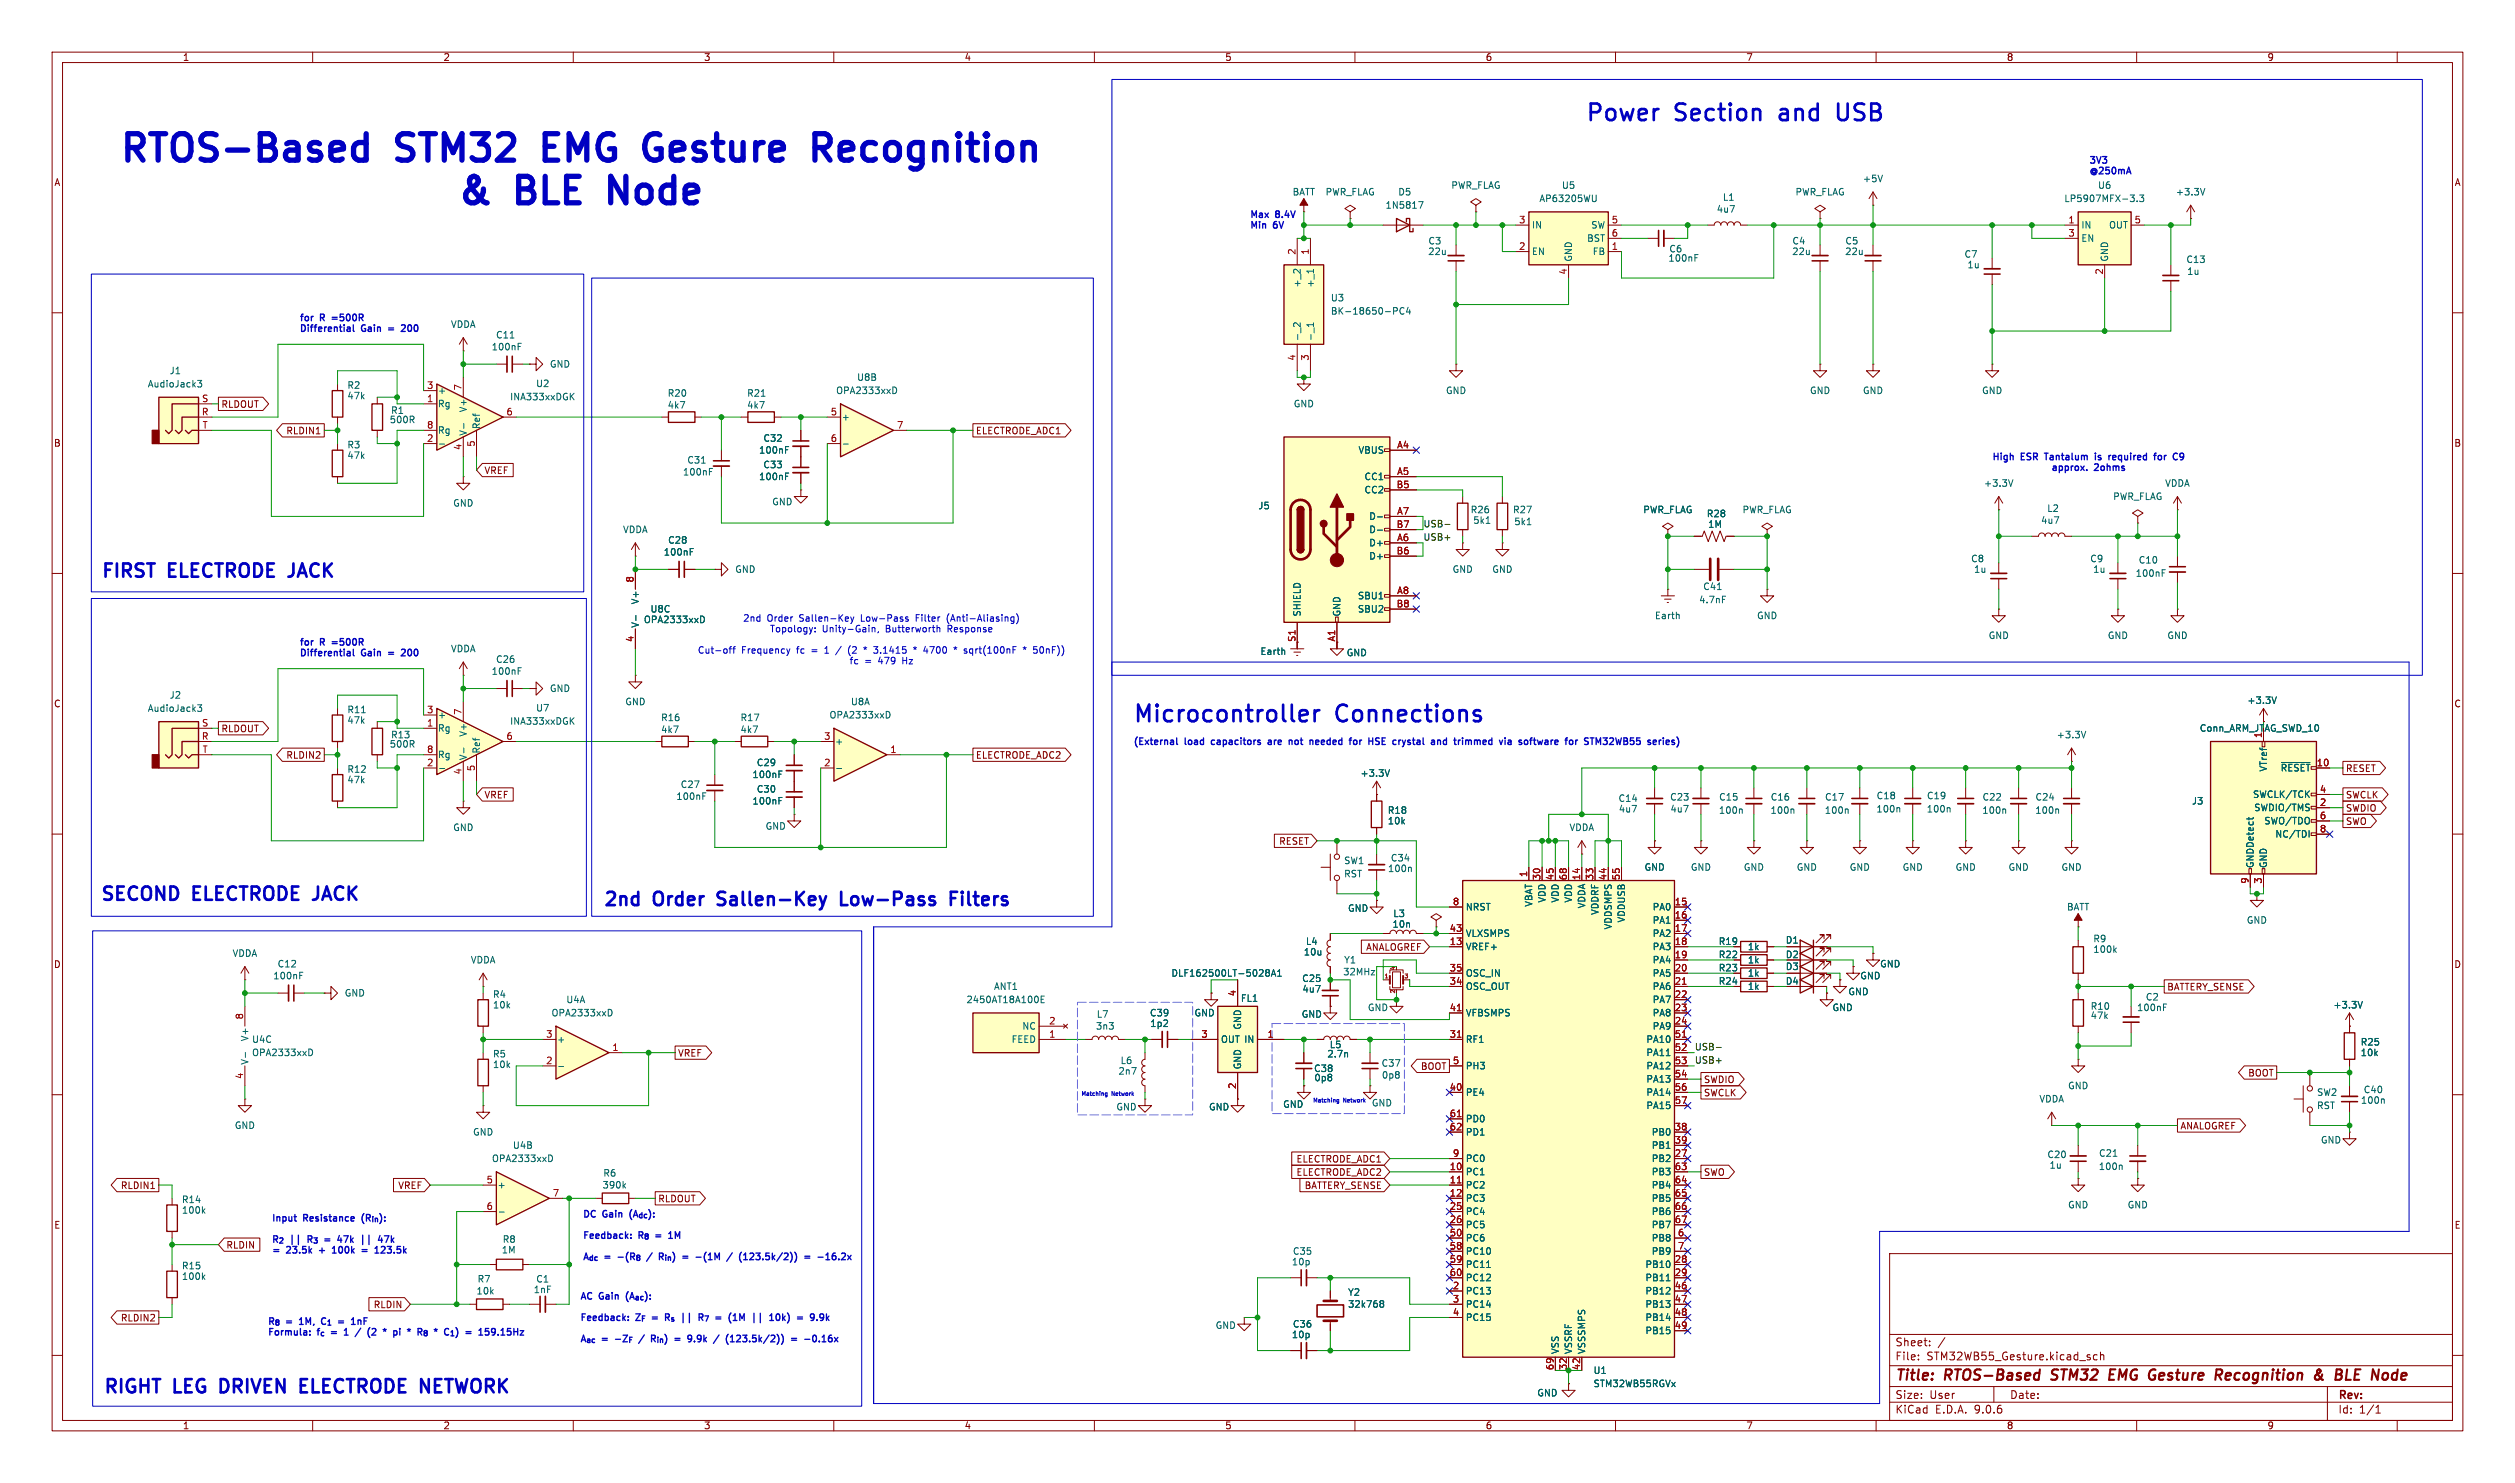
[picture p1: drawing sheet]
<svg xmlns="http://www.w3.org/2000/svg" width="483mm" height="284mm" viewBox="0 0 483 284" stroke-linecap="round" stroke-linejoin="round" font-family="sans-serif">
<defs><g id="words">
<g font-size="7.1" fill="#0000c2">
<text x="22.3" y="32.5">RTOS-Based</text>
<text x="76.4" y="32.5">STM32</text>
<text x="106.5" y="32.5">EMG</text>
<text x="127.8" y="32.5">Gesture</text>
<text x="162.3" y="32.5">Recognition</text>
<text x="87.1" y="40.7">&amp;</text>
<text x="99.3" y="40.7">BLE</text>
<text x="119" y="40.7">Node</text>
</g>
<g font-size="4.4" fill="#0000c2">
<text x="304.1" y="23.9">Power</text>
<text x="321.4" y="23.9">Section</text>
<text x="342.3" y="23.9">and</text>
<text x="354.2" y="23.9">USB</text>
<text x="217.2" y="139.3">Microcontroller</text>
<text x="256.3" y="139.3">Connections</text>
</g>
<g font-size="3.5" fill="#0000c2">
<text x="19.1" y="111.5">FIRST</text>
<text x="32.4" y="111.5">ELECTRODE JACK</text>
<text x="19" y="173.5">SECOND</text>
<text x="37.1" y="173.5">ELECTRODE JACK</text>
<text x="115.5" y="174.5">2nd</text>
<text x="125.5" y="174.5">Order</text>
<text x="138.7" y="174.5">Sallen-Key</text>
<text x="163.3" y="174.5">Low-Pass</text>
<text x="185.4" y="174.5">Filters</text>
<text x="19.6" y="268">RIGHT</text>
<text x="33.4" y="268">LEG</text>
<text x="43.3" y="268">DRIVEN</text>
<text x="59.7" y="268">ELECTRODE NETWORK</text>
</g>
<g font-size="2.8" fill="#840000">
<text x="363.6" y="265.4">Title:</text>
<text x="373.3" y="265.4">RTOS-Based</text>
<text x="394.5" y="265.4">STM32</text>
<text x="406.4" y="265.4">EMG</text>
<text x="414.8" y="265.4">Gesture</text>
<text x="428.4" y="265.4">Recognition</text>
<text x="448.2" y="265.4">&amp;</text>
<text x="453" y="265.4">BLE Node</text>
</g>
<g font-size="2.1" fill="#840000">
<text x="363.6" y="261.2">File:</text>
<text x="363.6" y="258.5">Sheet:</text>
<text x="369.7" y="261.2">STM32WB55_Gesture.kicad_sch</text>
<text x="363.6" y="268.6">Size:</text>
<text x="370.3" y="268.6">User</text>
<text x="385.6" y="268.6">Date:</text>
<text x="448.6" y="268.8">Rev:</text>
<text x="363.6" y="271.4">KiCad</text>
<text x="371.3" y="271.4">E.D.A.</text>
<text x="378.9" y="271.4">9.0.6</text>
<text x="448.6" y="271.4">Id:</text>
<text x="452.7" y="271.4">1/1</text>
</g>
<g font-size="1.8" fill="#840000">
<text x="35" y="11.9">1</text>
<text x="85" y="11.9">2</text>
<text x="135" y="11.9">3</text>
<text x="185" y="11.9">4</text>
<text x="235" y="11.9">5</text>
<text x="285" y="11.9">6</text>
<text x="335" y="11.9">7</text>
<text x="385" y="11.9">8</text>
<text x="435" y="11.9">9</text>
<text x="10.3" y="35.9">A</text>
<text x="470.9" y="35.9">A</text>
<text x="42.4" y="78.4">RLDOUT</text>
<text x="54.8" y="83.5">RLDIN1</text>
<text x="187.2" y="83.5">ELECTRODE_ADC1</text>
<text x="10.3" y="85.9">B</text>
<text x="470.9" y="85.9">B</text>
<text x="92.9" y="91.1">VREF</text>
<text x="10.3" y="135.9">C</text>
<text x="470.9" y="135.9">C</text>
<text x="42.4" y="140.7">RLDOUT</text>
<text x="54.8" y="145.7">RLDIN2</text>
<text x="187.2" y="145.7">ELECTRODE_ADC2</text>
<text x="450.1" y="148.3">RESET</text>
<text x="92.9" y="153.4">VREF</text>
<text x="450.1" y="155.9">SWDIO</text>
<text x="450.1" y="153.4">SWCLK</text>
<text x="450.1" y="158.4">SWO</text>
<text x="245.4" y="162.2">RESET</text>
<text x="10.3" y="185.9">D</text>
<text x="262" y="182.6">ANALOGREF</text>
<text x="470.9" y="185.9">D</text>
<text x="415.8" y="190.2">BATTERY_SENSE</text>
<text x="130" y="202.9">VREF</text>
<text x="272.6" y="205.4">BOOT</text>
<text x="326.9" y="208">SWDIO</text>
<text x="431.3" y="206.7">BOOT</text>
<text x="326.9" y="210.5">SWCLK</text>
<text x="418.3" y="216.9">ANALOGREF</text>
<text x="248.7" y="223.2">ELECTRODE_ADC1</text>
<text x="248.7" y="225.7">ELECTRODE_ADC2</text>
<text x="326.9" y="225.7">SWO</text>
<text x="23.1" y="228.3">RLDIN1</text>
<text x="76.3" y="228.3">VREF</text>
<text x="126.2" y="230.8">RLDOUT</text>
<text x="250.3" y="228.3">BATTERY_SENSE</text>
<text x="10.3" y="235.9">E</text>
<text x="43.3" y="239.7">RLDIN</text>
<text x="470.9" y="235.9">E</text>
<text x="71.6" y="251.1">RLDIN</text>
<text x="23.1" y="253.7">RLDIN2</text>
<text x="35" y="274.4">1</text>
<text x="85" y="274.4">2</text>
<text x="135" y="274.4">3</text>
<text x="185" y="274.4">4</text>
<text x="235" y="274.4">5</text>
<text x="285" y="274.4">6</text>
<text x="335" y="274.4">7</text>
<text x="385" y="274.4">8</text>
<text x="435" y="274.4">9</text>
</g>
<g font-size="1.8" fill="#006464">
<text x="357.4" y="35.2">+5V</text>
<text x="247.9" y="37.7">BATT</text>
<text x="254.3" y="37.7">PWR_FLAG</text>
<text x="265.8" y="40.2">1N5817</text>
<text x="268.2" y="37.7">D5</text>
<text x="278.4" y="36.4">PWR_FLAG</text>
<text x="295.3" y="39">AP63205WU</text>
<text x="299.6" y="36.4">U5</text>
<text x="329.3" y="41">4u7</text>
<text x="330.5" y="38.7">L1</text>
<text x="344.4" y="37.7">PWR_FLAG</text>
<text x="396" y="39">LP5907MFX-3.3</text>
<text x="402.5" y="36.4">U6</text>
<text x="417.4" y="37.7">+3.3V</text>
<text x="274" y="47.1">C3</text>
<text x="293.9" y="44">IN</text>
<text x="304.5" y="46.6">BST</text>
<text x="305.2" y="44">SW</text>
<text x="343.8" y="47.1">C4</text>
<text x="354" y="47.1">C5</text>
<text x="399.3" y="44">IN</text>
<text x="399.3" y="46.6">EN</text>
<text x="404.6" y="44">OUT</text>
<text x="274" y="49.1">22u</text>
<text x="293.9" y="49.1">EN</text>
<text x="301.9" y="50.3" transform="rotate(-90 301.9 50.3)">GND</text>
<text x="305.5" y="49.1">FB</text>
<text x="320.1" y="50.4">100nF</text>
<text x="320.2" y="48.6">C6</text>
<text x="343.8" y="49.1">22u</text>
<text x="354" y="49.1">22u</text>
<text x="376.9" y="49.6">C7</text>
<text x="377.4" y="51.7">1u</text>
<text x="404.7" y="50.3" transform="rotate(-90 404.7 50.3)">GND</text>
<text x="419.4" y="50.6">C13</text>
<text x="419.6" y="52.9">1u</text>
<text x="249.8" y="55.3" transform="rotate(-90 249.8 55.3)">+_2</text>
<text x="252.3" y="55.3" transform="rotate(-90 252.3 55.3)">+_1</text>
<text x="255.3" y="58">U3</text>
<text x="86.4" y="63.1">VDDA</text>
<text x="95.1" y="65.1">C11</text>
<text x="249.8" y="65.5" transform="rotate(-90 249.8 65.5)">-_2</text>
<text x="252.3" y="65.5" transform="rotate(-90 252.3 65.5)">-_1</text>
<text x="255.3" y="60.6">BK-18650-PC4</text>
<text x="32.5" y="72">J1</text>
<text x="94.2" y="67.4">100nF</text>
<text x="105.4" y="70.7">GND</text>
<text x="28.3" y="74.5">AudioJack3</text>
<text x="66.6" y="74.8">R2</text>
<text x="66.6" y="76.8">47k</text>
<text x="83.9" y="75.8">+</text>
<text x="97.8" y="77">INA333xxDGK</text>
<text x="102.8" y="74.5">U2</text>
<text x="128" y="76.3">R20</text>
<text x="143.3" y="76.3">R21</text>
<text x="160.3" y="75.8">OPA2333xxD</text>
<text x="164.4" y="73.3">U8B</text>
<text x="277.4" y="75.8">GND</text>
<text x="347.2" y="75.8">GND</text>
<text x="357.4" y="75.8">GND</text>
<text x="380.2" y="75.8">GND</text>
<text x="74.7" y="81.4">500R</text>
<text x="74.9" y="79.6">R1</text>
<text x="83.9" y="78.3">Rg</text>
<text x="83.9" y="83.4">Rg</text>
<text x="89.8" y="83.7" transform="rotate(-90 89.8 83.7)">V-</text>
<text x="89.8" y="79.2" transform="rotate(-90 89.8 79.2)">V+</text>
<text x="92.3" y="82.4" transform="rotate(-90 92.3 82.4)">Ref</text>
<text x="128" y="78.6">4k7</text>
<text x="143.3" y="78.6">4k7</text>
<text x="161.4" y="80.9">+</text>
<text x="248.2" y="78.3">GND</text>
<text x="66.6" y="86.2">R3</text>
<text x="66.6" y="88.2">47k</text>
<text x="131.8" y="89.1">C31</text>
<text x="145.6" y="87.2">100nF</text>
<text x="146.4" y="84.9">C32</text>
<text x="260.6" y="87.2">VBUS</text>
<text x="131" y="91.4">100nF</text>
<text x="145.6" y="92.3">100nF</text>
<text x="146.4" y="90">C33</text>
<text x="261.7" y="92.3">CC1</text>
<text x="261.7" y="94.8">CC2</text>
<text x="380.6" y="93.6">+3.3V</text>
<text x="415.4" y="93.6">VDDA</text>
<text x="86.9" y="97.4">GND</text>
<text x="148.1" y="97.1">GND</text>
<text x="241.4" y="97.9">J5</text>
<text x="262.6" y="99.9">D-</text>
<text x="282.1" y="98.7">R26</text>
<text x="282.6" y="100.7">5k1</text>
<text x="290.2" y="98.7">R27</text>
<text x="290.5" y="100.9">5k1</text>
<text x="315.2" y="98.7">PWR_FLAG</text>
<text x="327.4" y="99.4">R28</text>
<text x="327.7" y="101.4">1M</text>
<text x="334.3" y="98.7">PWR_FLAG</text>
<text x="391.6" y="100.7">4u7</text>
<text x="392.7" y="98.4">L2</text>
<text x="405.4" y="96.1">PWR_FLAG</text>
<text x="119.5" y="102.5">VDDA</text>
<text x="127.3" y="106.8">100nF</text>
<text x="128.1" y="104.5">C28</text>
<text x="262.6" y="102.5">D-</text>
<text x="262.6" y="105">D+</text>
<text x="262.6" y="107.5">D+</text>
<text x="141" y="110.1">GND</text>
<text x="278.6" y="110.1">GND</text>
<text x="286.3" y="110.1">GND</text>
<text x="326.7" y="113.4">C41</text>
<text x="378.1" y="108.1">C8</text>
<text x="378.7" y="110.1">1u</text>
<text x="401" y="108.1">C9</text>
<text x="401.6" y="110.1">1u</text>
<text x="409.7" y="110.8">100nF</text>
<text x="410.3" y="108.3">C10</text>
<text x="122.8" y="116" transform="rotate(-90 122.8 116)">V+</text>
<text x="123.5" y="119.7">OPA2333xxD</text>
<text x="124.7" y="117.7">U8C</text>
<text x="249.8" y="118.4" transform="rotate(-90 249.8 118.4)">SHIELD</text>
<text x="257.4" y="118.4" transform="rotate(-90 257.4 118.4)">GND</text>
<text x="260.5" y="115.2">SBU1</text>
<text x="260.5" y="117.7">SBU2</text>
<text x="317.5" y="119">Earth</text>
<text x="325.9" y="115.9">4.7nF</text>
<text x="337.1" y="119">GND</text>
<text x="86.4" y="125.3">VDDA</text>
<text x="122.8" y="120.5" transform="rotate(-90 122.8 120.5)">V-</text>
<text x="241.8" y="125.8">Earth</text>
<text x="381.5" y="122.8">GND</text>
<text x="404.4" y="122.8">GND</text>
<text x="415.8" y="122.8">GND</text>
<text x="94.2" y="129.6">100nF</text>
<text x="95.1" y="127.4">C26</text>
<text x="258.3" y="126.1">GND</text>
<text x="28.3" y="136.8">AudioJack3</text>
<text x="32.5" y="134.2">J2</text>
<text x="66.6" y="137">R11</text>
<text x="102.8" y="136.7">U7</text>
<text x="105.4" y="132.9">GND</text>
<text x="119.9" y="135.5">GND</text>
<text x="163.2" y="135.5">U8A</text>
<text x="431.1" y="135.2">+3.3V</text>
<text x="66.6" y="139">47k</text>
<text x="74.7" y="143.6">500R</text>
<text x="74.9" y="141.8">R13</text>
<text x="83.9" y="138">+</text>
<text x="83.9" y="140.6">Rg</text>
<text x="89.8" y="141.4" transform="rotate(-90 89.8 141.4)">V+</text>
<text x="97.8" y="139.2">INA333xxDGK</text>
<text x="126.8" y="140.8">4k7</text>
<text x="126.8" y="138.5">R16</text>
<text x="142" y="140.8">4k7</text>
<text x="142" y="138.5">R17</text>
<text x="159.1" y="138">OPA2333xxD</text>
<text x="160.1" y="143.1">+</text>
<text x="394.6" y="141.8">+3.3V</text>
<text x="422" y="140.6">Conn_ARM_JTAG_SWD_10</text>
<text x="66.6" y="148.4">R12</text>
<text x="83.9" y="145.6">Rg</text>
<text x="89.8" y="145.9" transform="rotate(-90 89.8 145.9)">V-</text>
<text x="92.3" y="144.7" transform="rotate(-90 92.3 144.7)">Ref</text>
<text x="144.3" y="149.5">100nF</text>
<text x="145.1" y="147.2">C29</text>
<text x="261" y="149.2">+3.3V</text>
<text x="435.2" y="148.1" transform="rotate(-90 435.2 148.1)">VTref</text>
<text x="437.5" y="148.2">~{RESET}</text>
<text x="66.6" y="150.5">47k</text>
<text x="129.7" y="153.6">100nF</text>
<text x="130.5" y="151.4">C27</text>
<text x="144.3" y="154.5">100nF</text>
<text x="145.1" y="152.2">C30</text>
<text x="310.5" y="154">C14</text>
<text x="320.4" y="153.8">C23</text>
<text x="329.8" y="153.8">C15</text>
<text x="339.7" y="153.8">C16</text>
<text x="350.1" y="153.8">C17</text>
<text x="360" y="153.5">C18</text>
<text x="369.7" y="153.5">C19</text>
<text x="380.3" y="153.8">C22</text>
<text x="390.5" y="153.8">C24</text>
<text x="420.5" y="154.5">J3</text>
<text x="432.2" y="153.3">SWCLK/TCK</text>
<text x="432.5" y="155.8">SWDIO/TMS</text>
<text x="86.9" y="159.6">GND</text>
<text x="146.8" y="159.4">GND</text>
<text x="266.2" y="158.3">10k</text>
<text x="266.2" y="156.3">R18</text>
<text x="301.1" y="159.6">VDDA</text>
<text x="310.5" y="156.1">4u7</text>
<text x="320.4" y="156.1">4u7</text>
<text x="329.7" y="156.3">100n</text>
<text x="339.6" y="156.3">100n</text>
<text x="350.1" y="156.3">100n</text>
<text x="360" y="156.1">100n</text>
<text x="369.6" y="156.1">100n</text>
<text x="380.3" y="156.3">100n</text>
<text x="390.4" y="156.3">100n</text>
<text x="434.4" y="158.3">SWO/TDO</text>
<text x="436.5" y="160.9">NC/TDI</text>
<text x="257.8" y="166">SW1</text>
<text x="266.2" y="167.5">100n</text>
<text x="266.8" y="165.5">C34</text>
<text x="315.5" y="167.2">GND</text>
<text x="324.4" y="167.2">GND</text>
<text x="334.5" y="167.2">GND</text>
<text x="344.7" y="167.2">GND</text>
<text x="354.8" y="167.2">GND</text>
<text x="365" y="167.2">GND</text>
<text x="375.2" y="167.2">GND</text>
<text x="385.3" y="167.2">GND</text>
<text x="395.5" y="167.2">GND</text>
<text x="432.7" y="166.6" transform="rotate(-90 432.7 166.6)">GNDDetect</text>
<text x="435.2" y="166.6" transform="rotate(-90 435.2 166.6)">GND</text>
<text x="257.8" y="168.5">RST</text>
<text x="296.8" y="173.3" transform="rotate(-90 296.8 173.3)">VDD</text>
<text x="299.3" y="173.3" transform="rotate(-90 299.3 173.3)">VDD</text>
<text x="301.9" y="173.3" transform="rotate(-90 301.9 173.3)">VDD</text>
<text x="258.6" y="175.1">GND</text>
<text x="267.1" y="178.2">10n</text>
<text x="267.3" y="176.1">L3</text>
<text x="281.2" y="174.9">NRST</text>
<text x="281.2" y="179.9">VLXSMPS</text>
<text x="294.2" y="174" transform="rotate(-90 294.2 174)">VBAT</text>
<text x="304.4" y="174.3" transform="rotate(-90 304.4 174.3)">VDDA</text>
<text x="306.9" y="175.6" transform="rotate(-90 306.9 175.6)">VDDRF</text>
<text x="309.5" y="178.4" transform="rotate(-90 309.5 178.4)">VDDSMPS</text>
<text x="312" y="177.1" transform="rotate(-90 312 177.1)">VDDUSB</text>
<text x="317" y="174.9">PA0</text>
<text x="317" y="177.4">PA1</text>
<text x="317" y="179.9">PA2</text>
<text x="396.5" y="174.9">BATT</text>
<text x="431" y="177.4">GND</text>
<text x="44.5" y="183.7">VDDA</text>
<text x="53.2" y="185.8">C12</text>
<text x="90.2" y="185">VDDA</text>
<text x="250.1" y="183.5">10u</text>
<text x="250.5" y="181.5">L4</text>
<text x="257.8" y="185">Y1</text>
<text x="281.2" y="182.5">VREF+</text>
<text x="317" y="182.5">PA3</text>
<text x="317" y="185">PA4</text>
<text x="329.7" y="184">R22</text>
<text x="329.7" y="181.5">R19</text>
<text x="335.3" y="185">1k</text>
<text x="335.3" y="182.5">1k</text>
<text x="342.6" y="184">D2</text>
<text x="342.6" y="181.2">D1</text>
<text x="360.7" y="185.8">GND</text>
<text x="401.6" y="181">R9</text>
<text x="401.6" y="183">100k</text>
<text x="52.3" y="188.1">100nF</text>
<text x="66" y="191.4">GND</text>
<text x="94.5" y="191.6">R4</text>
<text x="190.6" y="190.1">ANT1</text>
<text x="224.7" y="187.6">DLF162500LT-5028A1</text>
<text x="249.8" y="188.6">C25</text>
<text x="249.8" y="190.6">4u7</text>
<text x="257.6" y="187.3">32MHz</text>
<text x="281.2" y="187.6">OSC_IN</text>
<text x="281.2" y="190.1">OSC_OUT</text>
<text x="317" y="187.6">PA5</text>
<text x="317" y="190.1">PA6</text>
<text x="329.7" y="189.1">R24</text>
<text x="329.7" y="186.5">R23</text>
<text x="335.3" y="190.1">1k</text>
<text x="335.3" y="187.6">1k</text>
<text x="342.6" y="186.3">D3</text>
<text x="342.6" y="189.1">D4</text>
<text x="354.6" y="191.1">GND</text>
<text x="356.9" y="188.1">GND</text>
<text x="94.5" y="193.7">10k</text>
<text x="105.7" y="195.2">OPA2333xxD</text>
<text x="108.6" y="192.6">U4A</text>
<text x="185.3" y="192.6">2450AT18A100E</text>
<text x="196.1" y="197.7">NC</text>
<text x="210.2" y="197.7">3n3</text>
<text x="210.4" y="195.4">L7</text>
<text x="220.6" y="195.2">C39</text>
<text x="220.6" y="197.2">1p2</text>
<text x="229.1" y="195.2">GND</text>
<text x="238" y="192.4">FL1</text>
<text x="238.4" y="197.6" transform="rotate(-90 238.4 197.6)">GND</text>
<text x="249.7" y="195.4">GND</text>
<text x="262.4" y="194.2">GND</text>
<text x="281.2" y="195.2">VFBSMPS</text>
<text x="317" y="192.6">PA7</text>
<text x="317" y="195.2">PA8</text>
<text x="317" y="197.7">PA9</text>
<text x="351.5" y="194.2">GND</text>
<text x="401.1" y="195.7">47k</text>
<text x="401.1" y="193.9">R10</text>
<text x="410" y="194.2">100nF</text>
<text x="411.7" y="192.1">C2</text>
<text x="447.7" y="193.7">+3.3V</text>
<text x="47.9" y="199.8" transform="rotate(-90 47.9 199.8)">V+</text>
<text x="48.3" y="202.8">OPA2333xxD</text>
<text x="48.3" y="200.3">U4C</text>
<text x="94.5" y="203">R5</text>
<text x="106.8" y="200.3">+</text>
<text x="194" y="200.3">FEED</text>
<text x="234.2" y="200.3">OUT IN</text>
<text x="254.6" y="203">2.7n</text>
<text x="255.1" y="201.3">L5</text>
<text x="281.2" y="200.3">RF1</text>
<text x="315.8" y="200.3">PA10</text>
<text x="315.8" y="202.8">PA11</text>
<text x="452.9" y="202.8">10k</text>
<text x="452.9" y="200.8">R25</text>
<text x="47.9" y="204.3" transform="rotate(-90 47.9 204.3)">V-</text>
<text x="94.5" y="205.1">10k</text>
<text x="214.5" y="206.4">2n7</text>
<text x="214.9" y="204.3">L6</text>
<text x="238.4" y="205.2" transform="rotate(-90 238.4 205.2)">GND</text>
<text x="252.1" y="205.8">C38</text>
<text x="252.1" y="207.6">0p8</text>
<text x="265" y="204.8">C37</text>
<text x="265.1" y="207.1">0p8</text>
<text x="281.2" y="205.3">PH3</text>
<text x="315.8" y="205.3">PA12</text>
<text x="315.8" y="207.9">PA13</text>
<text x="396.7" y="209.1">GND</text>
<text x="453.5" y="209.9">C40</text>
<text x="214.1" y="213.2">GND</text>
<text x="231.9" y="213.2">GND</text>
<text x="246.1" y="212.7">GND</text>
<text x="263.1" y="212.4">GND</text>
<text x="281.2" y="210.4">PE4</text>
<text x="281.2" y="215.5">PD0</text>
<text x="315.8" y="210.4">PA14</text>
<text x="315.8" y="213">PA15</text>
<text x="391.2" y="211.7">VDDA</text>
<text x="444.5" y="213">RST</text>
<text x="444.5" y="210.4">SW2</text>
<text x="452.9" y="211.9">100n</text>
<text x="45" y="216.8">GND</text>
<text x="90.7" y="218">GND</text>
<text x="98.3" y="220.6">U4B</text>
<text x="281.2" y="218">PD1</text>
<text x="316.8" y="218">PB0</text>
<text x="316.8" y="220.6">PB1</text>
<text x="445.3" y="219.6">GND</text>
<text x="94.3" y="223.1">OPA2333xxD</text>
<text x="115.7" y="225.9">R6</text>
<text x="281.2" y="223.1">PC0</text>
<text x="281.2" y="225.7">PC1</text>
<text x="316.8" y="223.1">PB2</text>
<text x="316.8" y="225.7">PB3</text>
<text x="392.8" y="222.4">C20</text>
<text x="393.2" y="224.4">1u</text>
<text x="402.6" y="224.6">100n</text>
<text x="402.7" y="222.1">C21</text>
<text x="34.8" y="231">R14</text>
<text x="34.8" y="233">100k</text>
<text x="95.4" y="228.2">+</text>
<text x="115.5" y="228.2">390k</text>
<text x="281.2" y="228.2">PC2</text>
<text x="281.2" y="230.7">PC3</text>
<text x="281.2" y="233.3">PC4</text>
<text x="316.8" y="228.2">PB4</text>
<text x="316.8" y="230.7">PB5</text>
<text x="316.8" y="233.3">PB6</text>
<text x="396.7" y="232">GND</text>
<text x="408.2" y="232">GND</text>
<text x="96.4" y="238.6">R8</text>
<text x="281.2" y="235.8">PC5</text>
<text x="281.2" y="238.4">PC6</text>
<text x="316.8" y="235.8">PB7</text>
<text x="316.8" y="238.4">PB8</text>
<text x="34.8" y="243.7">R15</text>
<text x="34.8" y="245.7">100k</text>
<text x="96.2" y="240.6">1M</text>
<text x="247.8" y="242.9">10p</text>
<text x="248" y="240.9">C35</text>
<text x="281.2" y="240.9">PC10</text>
<text x="281.2" y="243.4">PC11</text>
<text x="281.2" y="246">PC12</text>
<text x="315.6" y="243.4">PB10</text>
<text x="315.6" y="246">PB11</text>
<text x="316.8" y="240.9">PB9</text>
<text x="91.3" y="248.5">10k</text>
<text x="91.5" y="246.2">R7</text>
<text x="102.3" y="248.3">1nF</text>
<text x="102.8" y="246.2">C1</text>
<text x="258.6" y="248.8">Y2</text>
<text x="258.6" y="251.1">32k768</text>
<text x="281.2" y="248.5">PC13</text>
<text x="281.2" y="251.1">PC14</text>
<text x="315.6" y="248.5">PB12</text>
<text x="315.6" y="251.1">PB13</text>
<text x="233.2" y="255.1">GND</text>
<text x="247.8" y="256.9">10p</text>
<text x="248" y="254.9">C36</text>
<text x="281.2" y="253.6">PC15</text>
<text x="315.6" y="253.6">PB14</text>
<text x="315.6" y="256.1">PB15</text>
<text x="299.3" y="259.8" transform="rotate(-90 299.3 259.8)">VSS</text>
<text x="301.9" y="259.8" transform="rotate(-90 301.9 259.8)">VSSRF</text>
<text x="304.4" y="259.8" transform="rotate(-90 304.4 259.8)">VSSSMPS</text>
<text x="305.7" y="263.8">U1</text>
<text x="294.9" y="268.1">GND</text>
<text x="305.7" y="266.3">STM32WB55RGVx</text>
</g>
<g font-size="1.8" fill="#0000c2">
<text x="400.8" y="31.7">3V3</text>
<text x="400.8" y="33.8">@250mA</text>
<text x="239.8" y="42.2">Max</text>
<text x="239.8" y="44.2">Min</text>
<text x="244.5" y="44.2">6V</text>
<text x="244.9" y="42.2">8.4V</text>
<text x="57.4" y="62">for</text>
<text x="57.4" y="64">Differential</text>
<text x="61.5" y="62">R</text>
<text x="64.3" y="62">=500R</text>
<text x="69.5" y="64">Gain</text>
<text x="75.1" y="64">=</text>
<text x="78.2" y="64">200</text>
<text x="382.1" y="88.6">High</text>
<text x="387.8" y="88.6">ESR</text>
<text x="392.9" y="88.6">Tantalum</text>
<text x="403" y="88.6">is</text>
<text x="406.2" y="88.6">required</text>
<text x="415.4" y="88.6">for</text>
<text x="393.5" y="90.7">approx.</text>
<text x="401.9" y="90.7">2ohms</text>
<text x="142.5" y="119.5">2nd</text>
<text x="147.2" y="119.5">Order</text>
<text x="153.5" y="119.5">Sallen-Key</text>
<text x="165.5" y="119.5">Low-Pass</text>
<text x="176.2" y="119.5">Filter</text>
<text x="182.4" y="119.5">(Anti-Aliasing)</text>
<text x="57.4" y="124.2">for</text>
<text x="61.5" y="124.2">R</text>
<text x="64.3" y="124.2">=500R</text>
<text x="133.8" y="125.6">Cut-off</text>
<text x="142.3" y="125.6">Frequency</text>
<text x="147.7" y="121.5">Topology:</text>
<text x="153" y="125.6">fc</text>
<text x="156" y="125.6">=</text>
<text x="157.8" y="121.5">Unity-Gain,</text>
<text x="158.7" y="125.6">1</text>
<text x="163.6" y="125.6">(2</text>
<text x="166.9" y="125.6">*</text>
<text x="169" y="125.6">3.1415</text>
<text x="170.1" y="121.5">Butterworth</text>
<text x="176.8" y="125.6">*</text>
<text x="179" y="125.6">4700</text>
<text x="182.1" y="121.5">Response</text>
<text x="185" y="125.6">*</text>
<text x="187.1" y="125.6">sqrt(100nF</text>
<text x="198.7" y="125.6">*</text>
<text x="200.8" y="125.6">50nF))</text>
<text x="57.4" y="126.2">Differential</text>
<text x="69.5" y="126.2">Gain</text>
<text x="75.1" y="126.2">=</text>
<text x="78.2" y="126.2">200</text>
<text x="162.9" y="127.6">fc</text>
<text x="165.9" y="127.6">=</text>
<text x="168.7" y="127.6">479</text>
<text x="173.5" y="127.6">Hz</text>
<text x="217.3" y="143.3">(External</text>
<text x="227.4" y="143.3">load</text>
<text x="233" y="143.3">capacitors</text>
<text x="244.4" y="143.3">are</text>
<text x="248.9" y="143.3">not</text>
<text x="253.4" y="143.3">needed</text>
<text x="261.5" y="143.3">for</text>
<text x="265.7" y="143.3">HSE</text>
<text x="270.8" y="143.3">crystal</text>
<text x="278.7" y="143.3">and</text>
<text x="283.7" y="143.3">trimmed</text>
<text x="292.9" y="143.3">via</text>
<text x="297.1" y="143.3">software</text>
<text x="306.5" y="143.3">for</text>
<text x="310.7" y="143.3">STM32WB55</text>
<text x="111.8" y="233.9">DC</text>
<text x="115.8" y="233.9">Gain</text>
<text x="121.4" y="233.9">(A_{dc}):</text>
<text x="52.1" y="234.7">Input</text>
<text x="52.1" y="238.8">R_{2}</text>
<text x="55.8" y="238.8">||</text>
<text x="58.3" y="234.7">Resistance</text>
<text x="59.7" y="238.8">R_{3}</text>
<text x="66.4" y="238.8">47k</text>
<text x="70" y="234.7">(R_{in}):</text>
<text x="71.4" y="238.8">||</text>
<text x="75.3" y="238.8">47k</text>
<text x="111.8" y="238">Feedback:</text>
<text x="122.7" y="238">R_{8}</text>
<text x="126.4" y="238">=</text>
<text x="129.4" y="238">1M</text>
<text x="52.1" y="240.8">=</text>
<text x="55.1" y="240.8">23.5k</text>
<text x="61.9" y="240.8">+</text>
<text x="64.9" y="240.8">100k</text>
<text x="74.1" y="240.8">123.5k</text>
<text x="111.8" y="242.1">A_{dc}</text>
<text x="116.1" y="242.1">=</text>
<text x="119.2" y="242.1">-(R_{8} /</text>
<text x="128.1" y="242.1">R_{in})</text>
<text x="133.1" y="242.1">=</text>
<text x="136.1" y="242.1">-(1M</text>
<text x="142.7" y="242.1">/</text>
<text x="145.5" y="242.1">(123.5k/2))</text>
<text x="158.5" y="242.1">=</text>
<text x="161.6" y="242.1">-16.2x</text>
<text x="111.3" y="249.7">AC</text>
<text x="115.1" y="249.7">Gain</text>
<text x="120.7" y="249.7">(A_{ac}):</text>
<text x="51.3" y="254.5">R_{8}</text>
<text x="51.3" y="256.6">Formula:</text>
<text x="55" y="254.5">=</text>
<text x="58.1" y="254.5">1M,</text>
<text x="61.1" y="256.6">f_{c}</text>
<text x="62.8" y="254.5">C_{1}</text>
<text x="64.1" y="256.6">=</text>
<text x="69.6" y="254.5">1nF</text>
<text x="69.9" y="256.6">/</text>
<text x="72.7" y="256.6">(2</text>
<text x="76.2" y="256.6">*</text>
<text x="78.7" y="256.6">pi</text>
<text x="81.9" y="256.6">*</text>
<text x="84.3" y="256.6">R_{8}</text>
<text x="88" y="256.6">*</text>
<text x="90.5" y="256.6">C_{1})=</text>
<text x="98.1" y="256.6">159.15Hz</text>
<text x="111.3" y="253.8">Feedback:</text>
<text x="111.3" y="257.8">A_{ac}</text>
<text x="115.6" y="257.8">=</text>
<text x="118.7" y="257.8">-Z_{F}/</text>
<text x="122.2" y="253.8">Z_{F}</text>
<text x="125.7" y="253.8">=</text>
<text x="126.6" y="257.8">R_{in})</text>
<text x="128.8" y="253.8">R_{s}</text>
<text x="131.6" y="257.8">=</text>
<text x="134.6" y="257.8">9.9k</text>
<text x="136.2" y="253.8">R_{7}</text>
<text x="139.9" y="253.8">=</text>
<text x="140.2" y="257.8">/</text>
<text x="143" y="257.8">(123.5k/2))</text>
<text x="143" y="253.8">(1M</text>
<text x="148" y="253.8">||</text>
<text x="151.9" y="253.8">10k)</text>
<text x="156" y="257.8">=</text>
<text x="157.6" y="253.8">=</text>
<text x="159" y="257.8">-0.16x</text>
</g>
<g font-size="1.8" fill="#a90000">
<text x="291.4" y="42.9">3</text>
<text x="309.2" y="42.9">5</text>
<text x="309.2" y="45.5">6</text>
<text x="396.8" y="42.9">1</text>
<text x="396.8" y="45.5">3</text>
<text x="409.5" y="42.9">5</text>
<text x="248.7" y="49" transform="rotate(-90 248.7 49)">2</text>
<text x="251.2" y="49" transform="rotate(-90 251.2 49)">1</text>
<text x="291.4" y="48">2</text>
<text x="300.7" y="52.8" transform="rotate(-90 300.7 52.8)">4</text>
<text x="309.2" y="48">1</text>
<text x="403.6" y="52.8" transform="rotate(-90 403.6 52.8)">2</text>
<text x="248.7" y="69.3" transform="rotate(-90 248.7 69.3)">4</text>
<text x="251.2" y="69.3" transform="rotate(-90 251.2 69.3)">3</text>
<text x="38.7" y="77.2">S</text>
<text x="81.8" y="74.7">3</text>
<text x="81.8" y="77.2">1</text>
<text x="88.6" y="75" transform="rotate(-90 88.6 75)">7</text>
<text x="38.6" y="79.8">R</text>
<text x="38.8" y="82.3">T</text>
<text x="81.8" y="82.3">8</text>
<text x="97.1" y="79.8">6</text>
<text x="159.3" y="79.8">5</text>
<text x="172" y="82.3">7</text>
<text x="81.8" y="84.8">2</text>
<text x="88.6" y="86.4" transform="rotate(-90 88.6 86.4)">4</text>
<text x="91.2" y="85.8" transform="rotate(-90 91.2 85.8)">5</text>
<text x="159.3" y="84.8">6</text>
<text x="268" y="86.1">A4</text>
<text x="267.9" y="93.7">B5</text>
<text x="268" y="91.2">A5</text>
<text x="267.9" y="101.3">B7</text>
<text x="268" y="98.8">A7</text>
<text x="267.9" y="106.4">B6</text>
<text x="268" y="103.9">A6</text>
<text x="121.7" y="111.8" transform="rotate(-90 121.7 111.8)">8</text>
<text x="267.9" y="116.6">B8</text>
<text x="268" y="114">A8</text>
<text x="121.7" y="123.3" transform="rotate(-90 121.7 123.3)">4</text>
<text x="248.7" y="123.2" transform="rotate(-90 248.7 123.2)">S1</text>
<text x="256.3" y="123.2" transform="rotate(-90 256.3 123.2)">A1</text>
<text x="81.8" y="136.9">3</text>
<text x="88.6" y="137.2" transform="rotate(-90 88.6 137.2)">7</text>
<text x="38.6" y="142">R</text>
<text x="38.7" y="139.4">S</text>
<text x="81.8" y="139.4">1</text>
<text x="97.1" y="142">6</text>
<text x="158" y="142">3</text>
<text x="434.1" y="141.7" transform="rotate(-90 434.1 141.7)">1</text>
<text x="38.8" y="144.5">T</text>
<text x="81.8" y="144.5">8</text>
<text x="81.8" y="147.1">2</text>
<text x="88.6" y="148.7" transform="rotate(-90 88.6 148.7)">4</text>
<text x="91.2" y="148" transform="rotate(-90 91.2 148)">5</text>
<text x="158" y="147.1">2</text>
<text x="170.7" y="144.5">1</text>
<text x="444.5" y="147.1">10</text>
<text x="445.1" y="152.1">4</text>
<text x="445.1" y="154.7">2</text>
<text x="445.1" y="157.2">6</text>
<text x="445.1" y="159.8">8</text>
<text x="278.7" y="173.7">8</text>
<text x="293.1" y="168.3" transform="rotate(-90 293.1 168.3)">1</text>
<text x="295.7" y="169" transform="rotate(-90 295.7 169)">30</text>
<text x="298.2" y="169" transform="rotate(-90 298.2 169)">45</text>
<text x="300.7" y="169" transform="rotate(-90 300.7 169)">68</text>
<text x="303.3" y="169" transform="rotate(-90 303.3 169)">14</text>
<text x="305.8" y="169" transform="rotate(-90 305.8 169)">33</text>
<text x="308.4" y="169" transform="rotate(-90 308.4 169)">44</text>
<text x="310.9" y="169" transform="rotate(-90 310.9 169)">55</text>
<text x="321.3" y="173.7">15</text>
<text x="431.5" y="169.6" transform="rotate(-90 431.5 169.6)">9</text>
<text x="434.1" y="169.6" transform="rotate(-90 434.1 169.6)">3</text>
<text x="278.1" y="178.8">43</text>
<text x="321.3" y="176.3">16</text>
<text x="321.3" y="178.8">17</text>
<text x="278.1" y="181.4">13</text>
<text x="321.3" y="181.4">18</text>
<text x="321.3" y="183.9">19</text>
<text x="237.2" y="191.2" transform="rotate(-90 237.2 191.2)">4</text>
<text x="278.1" y="186.4">35</text>
<text x="278.1" y="189">34</text>
<text x="321.3" y="186.4">20</text>
<text x="321.3" y="189">21</text>
<text x="321.3" y="191.5">22</text>
<text x="46.7" y="195.7" transform="rotate(-90 46.7 195.7)">8</text>
<text x="201.2" y="196.6">2</text>
<text x="278.1" y="194.1">41</text>
<text x="321.3" y="194.1">23</text>
<text x="321.3" y="196.6">24</text>
<text x="104.7" y="199.1">3</text>
<text x="117.4" y="201.7">1</text>
<text x="201.2" y="199.1">1</text>
<text x="230.4" y="199.1">3</text>
<text x="243.1" y="199.1">1</text>
<text x="278.1" y="199.1">31</text>
<text x="321.3" y="199.1">51</text>
<text x="321.3" y="201.7">52</text>
<text x="46.7" y="207.1" transform="rotate(-90 46.7 207.1)">4</text>
<text x="104.7" y="204.2">2</text>
<text x="237.2" y="209" transform="rotate(-90 237.2 209)">2</text>
<text x="278.1" y="209.3">40</text>
<text x="278.7" y="204.2">5</text>
<text x="321.3" y="204.2">53</text>
<text x="321.3" y="206.8">54</text>
<text x="321.3" y="209.3">56</text>
<text x="278.1" y="214.4">61</text>
<text x="321.3" y="211.8">57</text>
<text x="278.1" y="216.9">62</text>
<text x="278.7" y="222">9</text>
<text x="321.3" y="216.9">38</text>
<text x="321.3" y="219.5">39</text>
<text x="321.3" y="222">27</text>
<text x="93.3" y="227.1">5</text>
<text x="278.1" y="224.5">10</text>
<text x="278.1" y="227.1">11</text>
<text x="321.3" y="224.5">63</text>
<text x="321.3" y="227.1">64</text>
<text x="93.3" y="232.2">6</text>
<text x="106" y="229.6">7</text>
<text x="278.1" y="229.6">12</text>
<text x="278.1" y="232.2">25</text>
<text x="321.3" y="229.6">65</text>
<text x="321.3" y="232.2">66</text>
<text x="278.1" y="234.7">26</text>
<text x="278.1" y="237.2">50</text>
<text x="278.1" y="239.8">58</text>
<text x="321.3" y="234.7">67</text>
<text x="321.9" y="237.2">6</text>
<text x="321.9" y="239.8">7</text>
<text x="278.1" y="242.3">59</text>
<text x="278.1" y="244.9">60</text>
<text x="321.3" y="242.3">28</text>
<text x="321.3" y="244.9">29</text>
<text x="278.7" y="247.4">2</text>
<text x="278.7" y="249.9">3</text>
<text x="321.3" y="247.4">46</text>
<text x="321.3" y="249.9">47</text>
<text x="278.7" y="252.5">4</text>
<text x="321.3" y="252.5">48</text>
<text x="321.3" y="255">49</text>
<text x="298.2" y="262.9" transform="rotate(-90 298.2 262.9)">69</text>
<text x="300.7" y="262.9" transform="rotate(-90 300.7 262.9)">32</text>
<text x="303.3" y="262.9" transform="rotate(-90 303.3 262.9)">42</text>
</g>
<g font-size="1.8" fill="#0f0f0f">
<text x="273" y="101.3">USB-</text>
<text x="273" y="103.8">USB+</text>
<text x="325.1" y="201.6">USB-</text>
<text x="325.1" y="204.1">USB+</text>
</g>
<g font-size="1.1" fill="#a90000">
<text x="265.5" y="187.7">1</text>
<text x="267.7" y="190.7" transform="rotate(-90 267.7 190.7)">2</text>
<text x="267.7" y="186.3" transform="rotate(-90 267.7 186.3)">4</text>
<text x="269.4" y="187.7">3</text>
</g>
<g font-size="1.1" fill="#0000c2">
<text x="207.4" y="210.4">Matching</text>
<text x="213.3" y="210.4">Network</text>
<text x="251.8" y="211.7">Matching</text>
<text x="257.8" y="211.7">Network</text>
</g>
</g></defs>
<g fill="none" stroke="#840000" stroke-width=".19">
<path d="M10 10h462.6v264.5h-462.6zM12 12h458.6v260.5h-458.6zM60 10v2M110 10v2M160 10v2M210 10v2M260 10v2M310 10v2M360 10v2M410 10v2M460 10v2M349.2 47v2"/>
<path d="M349.2 50v2.1M10 60h2M470.6 60h2M10 110h2M339.1 113v1.3h1.3l-1.3 1.3-1.3-1.3h1.3M339.1 113h.1M339.1 101.6l1-.6-1-.7-1 .7 1 .6v1.3M339.1 102.9h.1M470.6 110h2M264.2 152.4h.1M264.2 149.9v3.8M264.2 158.8v1.2"/>
<path d="M264.2 149.9l-.8 1.2M264.2 149.9l.7 1.2M317.5 151.1v2.1M317.5 154.2v2M10 160h2M253.5 166.4h1.8M255.3 163.8v5.1M256.5 161.3v2.5M256.5 168.9v2.6M264.2 172.7v1.3h1.2l-1.2 1.3-1.3-1.3h1.3M264.2 172.7h.1M264.2 163.8v2.1"/>
<path d="M264.2 166.9v2M303.5 163.8h.1M303.5 161.3l-.7 1.3M303.5 161.3l.8 1.3M303.5 161.3v2.5M317.5 161.3v1.3h1.3l-1.3 1.2-1.3-1.2h1.3M317.5 161.3h.1M470.6 160h2M208.3 199.4h1.2a.64 .64 0 0 1 .7-.6 .64 .64 0 0 1 .6 .6 .64 .64 0 0 1 .7-.6 .64 .64 0 0 1 .6 .6 .64 .64 0 0 1 .6-.6 .64 .64 0 0 1 .7 .6 .64 .64 0 0 1 .6-.6 .64 .64 0 0 1 .6 .6h1.3M255.3 193v1.3h1.2l-1.2 1.3-1.3-1.3h1.3M255.3 193h.1M255.3 188v2"/>
<path d="M255.3 191v2M450.8 196.9h.1M450.8 194.3l-.7 1.3M450.8 194.3l.8 1.3M450.8 194.3v2.6M10 210h2M250.2 201.9v2.1M250.2 205v2M470.6 210h2M33 229.9v1.2M33 236.2v1.3M33 242.6v1.2"/>
<path d="M33 248.9v1.3M90.2 250.2h1.2M96.5 250.2h1.3M238.8 252.7v1.3h1.2l-1.2 1.3-1.3-1.3h1.3M238.8 252.7h.1M247.6 259.1h2.1M247.6 245.1h2.1M250.7 259.1h2M250.7 245.1h2M255.3 247.7v1.9M255.3 253.4v1.9M362.6 240.5h108v32h-108z"/>
<path d="M362.6 256h108M368.1 259.9v.2M370.3 258v.2M370.3 257.2v.2M373.2 256.6l-1.3 1.9M402.4 259.9h-.4l-.3 .3 .1 .6h.6M403.1 259.4v1.5M10 260h2M60 272.5v2M110 272.5v2M160 272.5v2M210 272.5v2"/>
<path d="M260 272.5v2M301 265.4v1.3h1.3l-1.3 1.3-1.3-1.3h1.3M301 265.4h.1M310 272.5v2M360 272.5v2M362.6 269h108M362.6 266h108M362.6 262h108M368.1 260.7v.2M382.6 266v3M403.1 260l.2-.1h.3l.1 1M410 272.5v2"/>
<path d="M446.6 266v6.5M455.9 271.1h.9M455.9 270l.4-.4v1.5M460 272.5v2M470.6 260h2"/>
<circle cx="256.5" cy="164.3" r=".51"/>
<circle cx="256.5" cy="168.4" r=".51"/>
</g>
<path d="M393.6 264.6l.3 .1M393.9 262.9l-.1 .5M404.8 263.6h.7M405.9 262.7h-.9l-.3 2h1M426.4 262.9v.5M427.8 263.4h-.6l-.2 1 .3 .3h.4M428.1 263.8l-1 .2M445.2 264.3l.6 .4M445.6 263.6l-.2 .5M451.9 263.6h.7M453 262.7h-1l-.2 2h.9" fill="none" stroke="#840000" stroke-width=".4"/>
<path d="M266.6 147.6l-.4 1.3M270.6 166.4l.2 .1v.7M453.3 192.1l-.4 1.3M39 232.3l.3 .4M39.3 231.9l-.5 .5M39 245l.3 .4M39.3 244.6l-.5 .5M264.9 250h.1M264.9 249.6l.4-.1 .2 .1v.2l-.2 .2M265 250h.3M265 250l-.1 .1M265.3 250l.2 .3v.3l-.2 .2-.4-.1" fill="none" stroke="#006464" stroke-width=".19"/>
<path d="M347.7 50h3.1M316 154.2h3M262.6 166.9h3.1M253.7 191h3.1M248.7 205h3M249.7 243.6v3M249.7 257.6v3M252.7 250.3h5.1v2.3h-5.1z" fill="none" stroke="#840000" stroke-width=".3"/>
<path d="M347.7 49h3.1M316 153.2h3M262.6 165.9h3.1M253.7 190h3.1M248.7 204h3M250.7 243.6v3M250.7 257.6v3" fill="none" stroke="#840000" stroke-width=".33"/>
<path d="M254 249.6h2.5M254 253.4h2.5" fill="none" stroke="#840000" stroke-width=".51"/>
<path d="M263.1 153.7h2.1v5.1h-2.1zM32 231.1h2v5.1h-2zM32 243.8h2v5.1h-2zM91.4 249.2h5.1v2h-5.1z" fill="none" stroke="#840000" stroke-width=".25"/>
<path d="M233.7 193h7.6v12.7h-7.6z" fill="#ffffc2"/>
<path d="M233.7 193h7.6v12.7h-7.6z" fill="none" stroke="#840000" stroke-width=".25"/>
<path d="M228.6 199.4h5.1M237.5 188v5M241.3 199.4h5.1M237.5 205.7v5.1" fill="none" stroke="#840000" stroke-width=".19"/>
<path d="M242.9 186.4l.2 .1M242.9 186.1l.2-.1 .4 .1 .1 .2-.3 .2M243.1 186.5h.2M243.1 186.5l-.2 .2M243.3 186.5l.3 .3-.1 .3-.2 .2-.4-.2M244 187.3l.4-1.3 .4 1.3M244.1 186.9h.6M245.2 187.3h.7M245.2 186.4l.3-.4v1.3" fill="none" stroke="#006464" stroke-width=".19"/>
<path d="M160 139.7l10.2 5.1-10.2 5.1z" fill="#ffffc2"/>
<path d="M160 139.7l10.2 5.1-10.2 5.1z" fill="none" stroke="#840000" stroke-width=".25"/>
<path d="M157.5 142.2h2.5M157.5 147.3h2.5M170.2 144.8h2.5M262.9 208.3v1.3h1.3l-1.3 1.2-1.3-1.2h1.3M262.9 208.3h.1" fill="none" stroke="#840000" stroke-width=".19"/>
<path d="M170.1 136.5a.64 .64 0 0 1 .7 .6 .64 .64 0 0 1-.7 .6M160.5 147.4h1" fill="none" stroke="#006464" stroke-width=".19"/>
<path d="M186.7 194.3h12.7v7.6h-12.7z" fill="#ffffc2"/>
<path d="M143.5 79h5.1v2h-5.1zM186.7 194.3h12.7v7.6h-12.7z" fill="none" stroke="#840000" stroke-width=".25"/>
<path d="M142.2 80h1.3M148.6 80h1.3M199.4 199.4h5.1M199.4 196.9h5.1M204.1 196.5l.8 .7M204.9 196.5l-.8 .7M250.2 208.3v1.3h1.3l-1.3 1.2-1.3-1.2h1.3M250.2 208.3h.1" fill="none" stroke="#840000" stroke-width=".19"/>
<path d="M146.1 76h.7M199.8 191.7h.4M200.4 191.1h-.6v1.3h.6" fill="none" stroke="#006464" stroke-width=".19"/>
<path d="M161.3 77.5l10.1 5.1-10.1 5z" fill="#ffffc2"/>
<path d="M161.3 77.5l10.1 5.1-10.1 5z" fill="none" stroke="#840000" stroke-width=".25"/>
<g fill="none" stroke="#840000" stroke-width=".19">
<path d="M138.4 86.4v2M138.4 89.4v2M153.7 94v1.3h1.2l-1.2 1.2-1.3-1.2h1.3M153.7 94h.1M153.7 82.6v2M153.7 85.6v2M158.7 80h2.6M158.7 85.1h2.6M171.4 82.6h2.6M137.2 109.2h1.2v-1.2l1.3 1.2-1.3 1.3v-1.3M137.2 109.2h.1M255.3 179.1v1.2a.64 .64 0 0 0-.7 .7 .64 .64 0 0 0 .7 .6 .64 .64 0 0 0-.7 .6 .64 .64 0 0 0 .7 .7 .64 .64 0 0 0-.7 .6 .64 .64 0 0 0 .7 .6 .64 .64 0 0 0-.7 .7 .64 .64 0 0 0 .7 .6v1.3"/>
<path d="M265.4 179.1h1.3a.64 .64 0 0 1 .6-.7 .64 .64 0 0 1 .7 .7 .64 .64 0 0 1 .6-.7 .64 .64 0 0 1 .6 .7 .64 .64 0 0 1 .7-.7 .64 .64 0 0 1 .6 .7 .64 .64 0 0 1 .6-.7 .64 .64 0 0 1 .7 .7h1.2M275.6 176.5l1-.6-1-.6-1 .6 1 .6v1.3M275.6 177.8h.1M398.8 177.8h.1M398.8 175.3v2.5M221 199.4h2M224 199.4h2.1M232.4 190.5v1.3h1.3l-1.3 1.2-1.3-1.2h1.3M232.4 190.5h.1M252.7 199.4h1.3a.64 .64 0 0 1 .6-.6 .64 .64 0 0 1 .7 .6 .64 .64 0 0 1 .6-.6 .64 .64 0 0 1 .6 .6 .64 .64 0 0 1 .7-.6 .64 .64 0 0 1 .6 .6 .64 .64 0 0 1 .6-.6 .64 .64 0 0 1 .7 .6h1.2M265.4 188h1.3M266.7 186.7v-.6h2.5v.6"/>
<path d="M266.7 189.2v.7h2.5v-.7M267.2 186.4h1.5v3.1h-1.5zM268 191.8v1.2h1.2l-1.2 1.3-1.3-1.3h1.3M268 191.8h.1M269.2 188h1.3M219.7 210.8v1.3h1.3l-1.3 1.3-1.3-1.3h1.3M219.7 210.8h.1M219.7 201.9v1.3a.64 .64 0 0 0-.6 .6 .64 .64 0 0 0 .6 .7 .64 .64 0 0 0-.6 .6 .64 .64 0 0 0 .6 .7 .64 .64 0 0 0-.6 .6 .64 .64 0 0 0 .6 .6 .63 .63 0 0 0-.6 .7 .63 .63 0 0 0 .6 .6v1.3M237.5 210.8v1.3h1.3l-1.3 1.3-1.3-1.3h1.3M237.5 210.8h.1M262.9 201.9v2.1M262.9 205v2"/>
<path d="M393.7 215.9h.1M393.7 213.4l-.8 1.2M393.7 213.4l.8 1.2M393.7 213.4v2.5M398.8 219.7v2M398.8 222.8v2"/>
</g>
<path d="M171.3 74.2a.64 .64 0 0 1 .8 .7 .64 .64 0 0 1-.8 .6M134.6 88.8h.7M136.1 90.5h.5M136.1 89.9h.6M150.7 86.3h.5M150.7 85.7h.6M161.8 85.2h1M258.5 202l.1 .8" fill="none" stroke="#006464" stroke-width=".19"/>
<path d="M136.9 88.4h3.1M152.1 84.6h3.1M224 197.9v3M261.4 205h3M397.3 222.8h3" fill="none" stroke="#840000" stroke-width=".3"/>
<path d="M136.9 89.4h3.1M152.1 85.6h3.1M223 197.9v3M261.4 204h3M397.3 221.7h3" fill="none" stroke="#840000" stroke-width=".33"/>
<path d="M266.7 187.2v1.5M269.2 187.2v1.5" fill="none" stroke="#840000" stroke-width=".38"/>
<path d="M398.8 175.3l.7 1.2h-1.5z" fill="#840000" stroke="#840000" stroke-width=".19"/>
<path d="M30.5 138.4h7.6v8.9h-7.6z" fill="#ffffc2"/>
<path d="M29.2 144.8h1.3v2.5h-1.3z" fill="#840000" stroke="#840000" stroke-width=".25"/>
<path d="M30.5 138.4h7.6v8.9h-7.6zM38.1 139.7h-5.1v5.1l-.6 .6-.7-.6M63.8 137.2h2v5h-2zM35.6 144.8l.6 .6 .6-.6h1.3M38.1 142.2h-3.2v2.6l-.6 .6-.6-.6M334 183.1h5.1v2.1h-5.1zM334 180.6h5.1v2h-5.1zM334 188.2h5.1v2h-5.1z" fill="none" stroke="#840000" stroke-width=".25"/>
<path d="M38.1 139.7h2.5M64.8 135.9v1.3M38.1 142.2h2.5M38.1 144.8h2.5M64.8 142.2v1.3M332.7 184.2h1.3M332.7 181.6h1.3M332.7 189.2h1.3M339.1 184.2h1.3M339.1 181.6h1.3M339.1 189.2h1.3" fill="none" stroke="#840000" stroke-width=".19"/>
<path d="M37.9 135.2h.8l-.4 .5 .3 .1v.5l-.1 .2-.6-.2M69.4 136.7h.7" fill="none" stroke="#006464" stroke-width=".19"/>
<path d="M83.8 135.9l12.7 6.3-12.7 6.4z" fill="#ffffc2"/>
<path d="M63.8 74.9h2v5.1h-2zM71.4 77.5h2v5.1h-2zM63.8 86.4h2v5h-2zM83.8 135.9l12.7 6.3-12.7 6.4zM63.8 148.6h2v5.1h-2zM334 185.7h5.1v2h-5.1zM345.4 185.4l2.6 1.3-2.6 1.3zM345.4 182.9l2.6 1.3-2.6 1.2zM345.4 180.3l2.6 1.3-2.6 1.3zM345.4 188l2.6 1.2-2.6 1.3zM348 180.3v10.2" fill="none" stroke="#840000" stroke-width=".25"/>
<g fill="none" stroke="#840000" stroke-width=".19">
<path d="M64.8 73.7v1.2M72.4 76.2v1.3M64.8 80v1.3M64.8 85.1v1.3M64.8 91.4v1.3M72.4 82.6v1.2M153.7 87.6v2.1M153.7 90.7v2M81.3 137.2h2.5M81.3 139.7h2.5M88.9 134.6v3.8M64.8 147.3v1.3"/>
<path d="M64.8 153.7v1.2M81.3 144.8h2.5M81.3 147.3h2.5M88.9 146.1v3.8M91.4 144.8v5.1M96.5 142.2h2.6M326.4 151.1v2.1M326.4 154.2v2M336.5 151.1v2.1M336.5 154.2v2M346.7 151.1v2.1M346.7 154.2v2"/>
<path d="M356.9 151.1v2.1M356.9 154.2v2M367 151.1v2.1M367 154.2v2M377.2 151.1v2.1M377.2 154.2v2M387.3 151.1v2.1M387.3 154.2v2M397.5 151.1v2.1M397.5 154.2v2M326.4 161.3v1.3h1.3l-1.3 1.2-1.3-1.2h1.3M326.4 161.3h.1"/>
<path d="M336.5 161.3v1.3h1.3l-1.3 1.2-1.2-1.2h1.2M336.5 161.3h.1M346.7 161.3v1.3h1.3l-1.3 1.2-1.3-1.2h1.3M346.7 161.3h.1M356.9 161.3v1.3h1.2l-1.2 1.2-1.3-1.2h1.3M356.9 161.3h.1M367 161.3v1.3h1.3l-1.3 1.2-1.2-1.2h1.2M367 161.3h.1M377.2 161.3v1.3h1.3l-1.3 1.2-1.3-1.2h1.3M377.2 161.3h.1M387.3 161.3v1.3h1.3l-1.3 1.2-1.2-1.2h1.2M387.3 161.3h.1"/>
<path d="M397.5 161.3v1.3h1.3l-1.3 1.2-1.3-1.2h1.3M397.5 161.3h.1M332.7 186.7h1.3M339.1 186.7h1.3M342.9 186.7h7.6M342.9 184.2h7.6M342.9 181.6h7.6M342.9 189.2h7.6M350 185.2v-.8h-.8h.8l-1.5 1.5M350 182.6v-.7h-.8h.8l-1.5 1.5M350 180.1v-.8h-.8h.8l-1.5 1.5M350 187.7v-.8h-.8h.8l-1.5 1.6"/>
<path d="M350.5 190.5v1.3h1.3l-1.3 1.2-1.3-1.2h1.3M350.5 190.5h.1M351.3 185.2v-.8h-.8h.8l-1.5 1.5M351.3 182.6v-.7h-.8h.8l-1.5 1.5M351.3 180.1v-.8h-.8h.8l-1.5 1.5M351.3 187.7v-.8h-.8h.8l-1.5 1.6M353.1 188v1.2h1.2l-1.2 1.3-1.3-1.3h1.3M353.1 188h.1M355.6 185.4v1.3h1.3l-1.3 1.3-1.3-1.3h1.3M355.6 185.4h.1M359.4 182.9v1.3h1.3l-1.3 1.2-1.3-1.2h1.3M359.4 182.9h.1"/>
</g>
<g fill="none" stroke="#006464" stroke-width=".19">
<path d="M150.7 91.4h.5M150.7 90.8h.6M109.6 138.2l.6 .7M110.2 137.7l-.8 .7M84.3 147.4h1M89 143.5v.9M334.1 155.2l.2 .2v.6M344 155.2l.2 .2v.6M354.5 155.2l.1 .2v.6M364.4 154.9l.1 .2v.7M374 154.9l.2 .2v.7M384.7 155.2l.2 .2v.6"/>
<path d="M394.8 155.2l.2 .2v.6"/>
</g>
<path d="M152.1 89.7h3.1M324.9 154.2h3M335 153.2h3.1M345.2 153.2h3M355.3 153.2h3.1M365.5 153.2h3.1M375.7 153.2h3M385.8 153.2h3.1M396 153.2h3" fill="none" stroke="#840000" stroke-width=".3"/>
<path d="M152.1 90.7h3.1M324.9 153.2h3M335 154.2h3.1M345.2 154.2h3M355.3 154.2h3.1M365.5 154.2h3.1M375.7 154.2h3M385.8 154.2h3.1M396 154.2h3" fill="none" stroke="#840000" stroke-width=".33"/>
<path d="M30.5 76.2h7.6v8.9h-7.6z" fill="#ffffc2"/>
<path d="M29.2 82.6h1.3v2.5h-1.3z" fill="#840000" stroke="#840000" stroke-width=".25"/>
<path d="M30.5 76.2h7.6v8.9h-7.6zM38.1 77.5h-5.1v5.1l-.6 .6-.7-.6M128.3 79h5v2h-5zM35.6 82.6l.6 .6 .6-.6h1.3M38.1 80h-3.2v2.6l-.6 .6-.6-.6" fill="none" stroke="#840000" stroke-width=".25"/>
<g fill="none" stroke="#840000" stroke-width=".19">
<path d="M38.1 77.5h2.5M88.9 67.3h.1M88.9 64.8l-.8 1.2M88.9 64.8l.8 1.2M88.9 64.8v2.5M95.2 69.9h2.1M98.3 69.9h2M38.1 80h2.5M38.1 82.6h2.5M127 80h1.3M133.3 80h1.3M121.9 106.7h.1"/>
<path d="M121.9 104.1l-.7 1.3M121.9 104.1l.8 1.3M121.9 104.1v2.6M121.9 109.2v3.8M128.3 109.2h2M131.3 109.2h2M121.9 120.7v3.8"/>
</g>
<path d="M37.9 73h.8l-.4 .5 .3 .1v.5l-.1 .1-.6-.1M97.9 64.8h.7M99.4 66.5h.5M99.4 65.9h.6M122 118.1v.9M132.4 105.8h.5M132.4 105.2h.7M134.4 118.2a.64 .64 0 0 1 .8 .6 .64 .64 0 0 1-.8 .7" fill="none" stroke="#006464" stroke-width=".19"/>
<path d="M98.3 68.3v3.1M131.3 107.7v3" fill="none" stroke="#840000" stroke-width=".3"/>
<path d="M97.3 68.3v3.1M130.3 107.7v3" fill="none" stroke="#840000" stroke-width=".33"/>
<path d="M83.8 73.7l12.7 6.3-12.7 6.4z" fill="#ffffc2"/>
<path d="M83.8 73.7l12.7 6.3-12.7 6.4zM71.4 139.7h2v5.1h-2zM127 141.2h5.1v2.1h-5.1zM142.2 141.2h5.1v2.1h-5.1zM115.6 228.9h5v2h-5z" fill="none" stroke="#840000" stroke-width=".25"/>
<g fill="none" stroke="#840000" stroke-width=".19">
<path d="M81.3 74.9h2.5M81.3 77.5h2.5M88.9 72.4v3.8M101.6 69.9h1.3v-1.3l1.2 1.3-1.2 1.2v-1.2M101.6 69.9h.1M81.3 82.6h2.5M81.3 85.1h2.5M88.9 91.4v1.3h1.3l-1.3 1.3-1.3-1.3h1.3M88.9 91.4h.1M88.9 83.8v3.8M91.4 82.6v5M96.5 80h2.6"/>
<path d="M72.4 138.4v1.3M88.9 129.5h.1M88.9 127v2.5M88.9 127l-.8 1.3M88.9 127l.8 1.3M95.2 132.1h2.1M98.3 132.1h2M101.6 132.1h1.3v-1.3l1.2 1.3-1.2 1.3v-1.3M101.6 132.1h.1M121.9 129.5v1.3h1.3l-1.3 1.3-1.3-1.3h1.3M121.9 129.5h.1M72.4 144.8v1.3"/>
<path d="M88.9 153.7v1.2h1.3l-1.3 1.3-1.3-1.3h1.3M88.9 153.7h.1M125.7 142.2h1.3M132.1 142.2h1.2M137.2 148.6v2M137.2 151.6v2.1M141 142.2h1.2M147.3 142.2h1.3M152.4 156.2v1.3h1.3l-1.3 1.3-1.3-1.3h1.3M152.4 156.2h.1M152.4 144.8v2M152.4 147.8v4.1"/>
<path d="M152.4 152.9v2M114.3 229.9h1.3M120.6 229.9h1.3M101.6 250.2h2M104.6 250.2h2.1"/>
</g>
<g fill="none" stroke="#006464" stroke-width=".19">
<path d="M109.6 76l.6 .7M110.2 75.4l-.8 .8M84.3 85.2h1M89 81.2v1M99.4 128.7h.5M99.4 128.1h.6M134.9 152.7h.4M134.9 152.1h.6M149.5 153.6h.4M149.5 153h.6M149.5 148.5h.4M149.5 147.9h.6"/>
<path d="M119.7 227.4l.3 .5M120 227.1l-.4 .4"/>
</g>
<path d="M98.3 130.6v3M135.6 150.6h3.1M150.9 151.9h3M150.9 146.8h3M103.6 248.7v3" fill="none" stroke="#840000" stroke-width=".3"/>
<path d="M97.3 130.6v3M135.6 151.6h3.1M150.9 152.9h3M150.9 147.8h3M104.6 248.7v3" fill="none" stroke="#840000" stroke-width=".33"/>
<path d="M106.7 196.9l10.1 5-10.1 5.1z" fill="#ffffc2"/>
<path d="M106.7 196.9l10.1 5-10.1 5.1z" fill="none" stroke="#840000" stroke-width=".25"/>
<path d="M104.1 199.4h2.6M104.1 204.5h2.6M116.8 201.9h2.6" fill="none" stroke="#840000" stroke-width=".19"/>
<path d="M116.7 193.6a.64 .64 0 0 1 .8 .7 .64 .64 0 0 1-.8 .6M107.2 204.6h1" fill="none" stroke="#006464" stroke-width=".19"/>
<path d="M95.2 224.8l10.2 5.1-10.2 5.1z" fill="#ffffc2"/>
<path d="M91.7 191.8h2v5.1h-2zM91.7 203.2h2v5.1h-2zM95.2 224.8l10.2 5.1-10.2 5.1zM95.2 241.6h5.1v2h-5.1z" fill="none" stroke="#840000" stroke-width=".25"/>
<g fill="none" stroke="#840000" stroke-width=".19">
<path d="M47 188h.1M47 185.4l-.8 1.3M47 185.4l.8 1.3M47 185.4v2.6M47 193v3.9M53.3 190.5h2.1M56.4 190.5h2M62.2 190.5h1.3v-1.3l1.3 1.3-1.3 1.3v-1.3M62.2 190.5h.1M92.7 189.2h.1M92.7 186.7l-.8 1.3M92.7 186.7l.8 1.3"/>
<path d="M92.7 186.7v2.5M92.7 190.5v1.3M92.7 196.9v1.2M47 210.8v1.3h1.3l-1.3 1.3-1.3-1.3h1.3M47 210.8h.1M47 204.5v3.8M92.7 212.1v1.3h1.3l-1.3 1.2-1.3-1.2h1.3M92.7 212.1h.1M92.7 201.9v1.3M92.7 208.3v1.3M92.7 227.3h2.5M92.7 232.4h2.5"/>
<path d="M105.4 229.9h2.5M94 242.6h1.2M100.3 242.6h1.3"/>
</g>
<path d="M57.5 187.1h.4M57.5 186.5h.6M47.1 201.9v1M59.3 201.2a.64 .64 0 0 1 .7 .7 .64 .64 0 0 1-.7 .6M95.8 232.5h.9M105.3 221.6a.64 .64 0 0 1 .7 .6 .64 .64 0 0 1-.7 .6" fill="none" stroke="#006464" stroke-width=".19"/>
<path d="M56.4 189v3" fill="none" stroke="#840000" stroke-width=".3"/>
<path d="M55.4 189v3" fill="none" stroke="#840000" stroke-width=".33"/>
<path d="M246.4 50.8h7.6v15.2h-7.6z" fill="#ffffc2"/>
<path d="M246.4 50.8h7.6v15.2h-7.6zM268 41.9l2.5 1.3-2.5 1.3zM269.9 42.5v-.6h.6v2.6h.6v-.7" fill="none" stroke="#840000" stroke-width=".25"/>
<g fill="none" stroke="#840000" stroke-width=".19">
<path d="M250.2 38.1v2.5M248.9 45.7v5.1M250.2 40.6h.1M251.5 45.7v5.1M259.1 40.6l1-.6-1-.6-1 .6 1 .6v1.3M259.1 41.9h.1M265.4 43.2h7.6M279.4 47v2M279.4 50v2.1M248.9 66v5.1M250.2 72.4v1.3h1.3l-1.3 1.2-1.3-1.2h1.3M250.2 72.4h.1"/>
<path d="M251.5 66v5.1M279.4 69.9v1.2h1.3l-1.3 1.3-1.3-1.3h1.3M279.4 69.9h.1M397.5 146.1h.1M397.5 143.5l-.8 1.3M397.5 143.5l.8 1.3M397.5 143.5v2.6"/>
</g>
<path d="M272.2 38.7h.9l-.6 1.3M249.5 51.7v.7l-.7-.7h-.3l-.2 .1M252 51.7v.7M267.4 59h.5l.2 .2-.1 .4-.6 .1M269.4 59.1a.6 .6 0 0 0-.8 .4 .6 .6 0 0 0 .6 .8l.2-.2M270.2 58.9l-.3 .9h.8M270.5 59.4v.9M249.5 61.9v.8l-.9-.8-.3 .1-.1 .5M252 61.9v.8M252 62.3h-1.2l.3 .4M400.2 140.3l-.4 1.3" fill="none" stroke="#006464" stroke-width=".19"/>
<path d="M277.9 50h3" fill="none" stroke="#840000" stroke-width=".3"/>
<path d="M277.9 49h3" fill="none" stroke="#840000" stroke-width=".33"/>
<path d="M250.2 38.1l.8 1.3h-1.6z" fill="#840000" stroke="#840000" stroke-width=".19"/>
<path d="M293.4 40.6h15.2v10.2h-15.2z" fill="#ffffc2"/>
<path d="M293.4 40.6h15.2v10.2h-15.2z" fill="none" stroke="#840000" stroke-width=".25"/>
<g fill="none" stroke="#840000" stroke-width=".19">
<path d="M283.2 39.4l1-.7-1-.6-1 .6 1 .7v1.2M283.2 40.6h.1M290.8 43.2h2.6M290.8 48.3h2.6M301 50.8v2.5M308.6 43.2h2.5M308.6 48.3h2.5M308.6 45.7h2.5M280.7 104.1v1.3h1.2l-1.2 1.3-1.3-1.3h1.3M280.7 104.1h.1M288.3 104.1v1.3h1.3l-1.3 1.3-1.3-1.3h1.3M288.3 104.1h.1"/>
<path d="M320 101.6l1.1-.6-1.1-.7-1 .7 1 .6v1.3M320 102.9h.1M325.1 102.9h1.5l.4-1 .8 2 .7-2 .8 2 .8-2 .7 2 .4-1h1.5M247.6 124.5h2.6M248.3 125.1h1.3M248.8 125.7h.2M248.9 123.2v1.3M256.5 123.2v1.3h1.3l-1.3 1.2-1.2-1.2h1.2"/>
</g>
<path d="M306.3 37.4v1l-.1 .2-.4 .1M246.5 124.8v.7" fill="none" stroke="#006464" stroke-width=".19"/>
<path d="M246.4 83.8h20.3v35.6h-20.3z" fill="#ffffc2"/>
<g fill="none" stroke="#840000" stroke-width=".19">
<path d="M359.4 39.4h.1M359.4 36.8l-.8 1.3M359.4 36.8l.8 1.3M359.4 36.8v2.6M420.4 39.4l-.8 1.2M420.4 39.4l.7 1.2M420.4 39.4v2.5M316.2 45.7h2.1M319.3 45.7h2M327.7 43.2h1.2a.64 .64 0 0 1 .7-.7 .64 .64 0 0 1 .6 .7 .64 .64 0 0 1 .6-.7 .64 .64 0 0 1 .7 .7 .64 .64 0 0 1 .6-.7 .64 .64 0 0 1 .6 .7 .64 .64 0 0 1 .7-.7 .64 .64 0 0 1 .6 .7h1.3M416.6 50.8v2M416.6 53.8v2.1"/>
<path d="M420.4 41.9h.1M265.7 86.1h1v.5h-1zM265.7 91.2h1v.5h-1zM265.7 93.7h1v.5h-1zM265.7 98.8h1v.5h-1zM266.7 86.4h5.1M266.7 91.4h5.1M266.7 94h5.1M266.7 99.1h5.1M280.7 95.3v1.2M288.3 95.3v1.2M248.9 119.4v5.1"/>
<path d="M256.3 118.4h.5v1h-.5zM256.5 119.4v5.1M265.7 101.3h1v.6h-1zM265.7 103.9h1v.5h-1zM265.7 106.4h1v.5h-1zM265.7 114h1v.6h-1zM265.7 116.6h1v.5h-1zM266.7 101.6h5.1M266.7 104.1h5.1M266.7 106.7h5.1M266.7 114.3h5.1M266.7 116.8h5.1"/>
<path d="M280.7 101.6v1.3M288.3 101.6v1.3M318.8 114.3h2.5M319.4 114.9h1.3M319.9 115.6h.3M320 113h.1M320 113v1.3M325.1 109.2h2.8M329.9 109.2h2.8M434.3 138.4h.1M434.3 135.9l-.7 1.3M434.3 135.9l.8 1.3"/>
<path d="M434.3 135.9v2.5"/>
</g>
<path d="M246.4 83.8h20.3v35.6h-20.3zM248.9 97.8a.64 .64 0 0 1 .7-.6 .64 .64 0 0 1 .6 .6M279.7 96.5h2v5.1h-2zM287.3 96.5h2v5.1h-2zM248.9 105.4a.64 .64 0 0 0 .7 .6 .64 .64 0 0 0 .6-.6" fill="none" stroke="#840000" stroke-width=".25"/>
<path d="M248.2 96.5a1.9 1.9 0 0 1 2.1-.5 1.9 1.9 0 0 1 1.2 1.8v7.6a1.91 1.91 0 0 1-1.9 1.9 1.91 1.91 0 0 1-2-1.9l.1-7.8 .1-.6zM256.5 97.3v10.1M259.1 99.8v1.3l-2.6 2.5M254 101.1v1.3l2.5 2.5M328.2 107.2v4.1M329.7 107.2v4.1" fill="none" stroke="#840000" stroke-width=".51"/>
<g fill="#840000" stroke="#840000" stroke-width=".25">
<path d="M248.9 97.8h1.3v7.6h-1.3z"/>
<path d="M249.1 97.3a.64 .64 0 0 1 .7-.1 .64 .64 0 0 1 .4 .6h-1.3z"/>
<path d="M248.9 105.4h1.3a.64 .64 0 0 1-.6 .6 .64 .64 0 0 1-.7-.6z"/>
<path d="M256.5 94.7l1.3 2.6h-2.5z"/>
<path d="M258.4 98.6h1.3v1.2h-1.3z"/>
<circle cx="254" cy="100.5" r=".63"/>
</g>
<circle cx="256.5" cy="107.4" r="1.27" fill="#840000" stroke="#840000" stroke-width=".19"/>
<path d="M361.2 33.6l-.4 1.3M423.1 36.1l-.4 1.3M325.2 49.4h.5M325.2 48.8h.6M264.3 99.2h1M264.3 101.7h1M285.2 100.4h.7M293.1 100.7h.7M322.2 117.9v.8M329.6 113.1h.7M330.5 114.4h.6M436.8 133.7l-.4 1.2" fill="none" stroke="#006464" stroke-width=".19"/>
<path d="M318.3 44.2v3M415 53.8h3.1" fill="none" stroke="#840000" stroke-width=".3"/>
<path d="M319.3 44.2v3M415 52.8h3.1" fill="none" stroke="#840000" stroke-width=".33"/>
<path d="M424.2 142.2h20.3v25.4h-20.3z" fill="#ffffc2"/>
<path d="M424.2 142.2h20.3v25.4h-20.3z" fill="none" stroke="#840000" stroke-width=".25"/>
<g fill="none" stroke="#840000" stroke-width=".19">
<path d="M382.3 49.5v2.1M382.3 52.6v2M382.3 69.9v1.2h1.2l-1.2 1.3-1.3-1.3h1.3M382.3 69.9h.1M434.3 139.7v2.5M434.1 142.2h.5v1.1h-.5zM443.5 152.1h1v.6h-1zM443.5 154.7h1v.5h-1zM443.5 157.2h1v.5h-1zM443.5 159.8h1v.5h-1zM444.5 147.3h2.5M444.5 152.4h2.5"/>
<path d="M444.5 154.9h2.5M444.5 157.5h2.5M431.5 166.6h.6v1h-.6zM431.8 167.6v2.6M434.1 166.6h.5v1h-.5zM434.3 167.6v2.6M444.5 160h2.5M440.2 210.8h1.8M442 208.3v5.1M443.2 205.7v2.6M443.2 213.4v2.5"/>
<circle cx="443.2" cy="208.8" r=".51"/>
<circle cx="443.2" cy="212.9" r=".51"/>
</g>
<path d="M431.5 156.8v.5M432.4 156.8l-.1 .2M437.8 146.3h5.5M443.1 159.3v1.3" fill="none" stroke="#006464" stroke-width=".19"/>
<path d="M380.7 52.6h3.1" fill="none" stroke="#840000" stroke-width=".3"/>
<path d="M380.7 51.6h3.1" fill="none" stroke="#840000" stroke-width=".33"/>
<path d="M280.7 168.9h40.6v91.5h-40.6z" fill="#ffffc2"/>
<path d="M280.7 168.9h40.6v91.5h-40.6zM397.8 181.6h2v5.1h-2zM397.8 191.8h2v5.1h-2zM449.8 198.1h2.1v5.1h-2.1z" fill="none" stroke="#840000" stroke-width=".25"/>
<g fill="none" stroke="#840000" stroke-width=".19">
<path d="M349.2 40.6l1.1-.6-1.1-.6-1 .6 1 .6v1.3M349.2 41.9h.1M383.5 97.8h.1M383.5 95.3v2.5M383.5 95.3l-.7 1.2M383.5 95.3l.8 1.2M410.2 99.1l1-.7-1-.6-1 .6 1 .7v1.2M417.8 97.8h.1M417.8 95.3l-.7 1.2M417.8 95.3l.8 1.2M417.8 95.3v2.5M383.5 116.8v1.3h1.3l-1.3 1.3-1.2-1.3h1.2"/>
<path d="M383.5 116.8h.1M383.5 108v2M383.5 111v2M389.9 102.9h1.3a.64 .64 0 0 1 .6-.7 .64 .64 0 0 1 .6 .7 .64 .64 0 0 1 .7-.7 .64 .64 0 0 1 .6 .7 .64 .64 0 0 1 .6-.7 .64 .64 0 0 1 .7 .7 .64 .64 0 0 1 .6-.7 .64 .64 0 0 1 .6 .7h1.3M406.4 116.8v1.3h1.3l-1.3 1.3-1.3-1.3h1.3M406.4 116.8h.1M406.4 108v2M406.4 111v2M410.2 100.3h.1M417.8 116.8v1.3h1.3l-1.3 1.3-1.2-1.3h1.2M417.8 116.8h.1M417.8 106.7v2"/>
<path d="M417.8 109.7v2.1M278.1 174h2.6M278.1 179.1h2.6M293.4 166.4v2.5M295.9 166.4v2.5M298.4 166.4v2.5M301 166.4v2.5M303.5 166.4v2.5M306.1 166.4v2.5M308.6 166.4v2.5M311.1 166.4v2.5M321.3 174h2.5"/>
<path d="M321.3 179.1h2.5M321.3 176.5h2.5M278.1 181.6h2.6M278.1 186.7h2.6M278.1 189.2h2.6M278.1 194.3h2.6M278.1 199.4h2.6M321.3 181.6h2.5M321.3 186.7h2.5M321.3 189.2h2.5M321.3 194.3h2.5M321.3 199.4h2.5"/>
<path d="M321.3 184.2h2.5M321.3 191.8h2.5M321.3 196.9h2.5M398.8 180.3v1.3M398.8 186.7v1.3M398.8 190.5v1.3M398.8 196.9v1.2M408.9 193v2.1M408.9 196.1v2M450.8 196.9v1.2M278.1 204.5h2.6M278.1 209.6h2.6"/>
<path d="M278.1 214.6h2.6M278.1 217.2h2.6M321.3 204.5h2.5M321.3 209.6h2.5M321.3 217.2h2.5M321.3 201.9h2.5M321.3 207h2.5M321.3 212.1h2.5M321.3 219.7h2.5M398.8 203.2v1.3h1.2l-1.2 1.2-1.3-1.2h1.3M398.8 203.2h.1M410.2 219.7v2"/>
<path d="M450.8 217.2v1.2h1.3l-1.3 1.3-1.2-1.3h1.2M450.8 217.2h.1M450.8 203.2v1.3M450.8 208.3v2M450.8 211.3v2.1M278.1 222.3h2.6M278.1 224.8h2.6M278.1 227.3h2.6M278.1 229.9h2.6M278.1 232.4h2.6M278.1 235h2.6M278.1 237.5h2.6"/>
<path d="M321.3 222.3h2.5M321.3 224.8h2.5M321.3 227.3h2.5M321.3 229.9h2.5M321.3 232.4h2.5M321.3 235h2.5M321.3 237.5h2.5M398.8 226.1v1.2h1.2l-1.2 1.3-1.3-1.3h1.3M398.8 226.1h.1M410.2 226.1v1.2h1.3l-1.3 1.3-1.3-1.3h1.3M410.2 226.1h.1M410.2 222.8v2"/>
<path d="M278.1 240h2.6M278.1 242.6h2.6M278.1 245.1h2.6M278.1 247.7h2.6M278.1 250.2h2.6M278.1 252.7h2.6M321.3 240h2.5M321.3 242.6h2.5M321.3 245.1h2.5M321.3 247.7h2.5M321.3 250.2h2.5M321.3 252.7h2.5"/>
<path d="M321.3 255.3h2.5M298.4 260.4v2.5M301 260.4v2.5M303.5 260.4v2.5"/>
</g>
<path d="M279.6 193.9h.8M279.6 199h.8M322.8 199h.7M322.8 188.8h.7M279.6 214.2h.8M279.6 226.9h.8" fill="none" stroke="#a90000" stroke-width=".19"/>
<g fill="none" stroke="#006464" stroke-width=".19">
<path d="M386.3 92l-.5 1.3M414.9 109.9h.4M414.9 109.3h.6M405.7 182.2l.4 .5M406.1 181.9l-.5 .4M415.2 193.2h.4M415.2 192.6h.6M319.7 202.5h.8M457.3 210.8l.2 .2v.7M405.5 221.8h.7M407 223.5l.2 .2v.7M285.3 243.2h.7"/>
<path d="M319.7 245.7h.8"/>
</g>
<path d="M382 111h3.1M404.9 111h3M416.3 108.7h3.1M407.4 196.1h3.1M449.3 211.3h3.1M408.7 221.7h3" fill="none" stroke="#840000" stroke-width=".3"/>
<path d="M382 110h3.1M404.9 110h3M416.3 109.7h3.1M407.4 195.1h3.1M449.3 210.3h3.1M408.7 222.8h3" fill="none" stroke="#840000" stroke-width=".33"/>
<path d="M398.8 40.6h10.1v10.2h-10.1z" fill="#ffffc2"/>
<path d="M398.8 40.6h10.1v10.2h-10.1z" fill="none" stroke="#840000" stroke-width=".25"/>
<g fill="none" stroke="#840000" stroke-width=".19">
<path d="M359.4 47v2M359.4 50v2.1M396.2 43.2h2.6M396.2 45.7h2.6M403.9 50.8v2.5M408.9 43.2h2.6M41.9 76.2h8.5l1.2 1.3-1.2 1.2h-8.5zM349.2 69.9v1.2h1.3l-1.3 1.3-1.2-1.3h1.2M349.2 69.9h.1M359.4 69.9v1.2h1.3l-1.3 1.3-1.3-1.3h1.3M359.4 69.9h.1M54.2 81.3h8v2.5h-8l-1.1-1.2z"/>
<path d="M60.7 83.2h.7M92.6 88.9h5.9v2.5h-5.9l-1.2-1.2zM153.7 82.6v2M153.7 85.6v4.1M153.7 90.7v2M186.7 81.3h17.7l1.1 1.3-1.1 1.2h-17.7zM266.7 86.4h5.1M266.7 91.4h5.1M266.7 94h5.1M266.7 99.1h5.1M121.9 109.2v3.8M128.3 109.2h2"/>
<path d="M131.3 109.2h2M248.9 119.4v5.1M256.5 119.4v5.1M266.7 101.6h5.1M266.7 104.1h5.1M266.7 106.7h5.1M266.7 114.3h5.1M266.7 116.8h5.1M320 102.9h.1M325.1 102.9h1.3M331.5 102.9h1.2M41.9 138.4h8.5l1.2 1.3-1.2 1.3h-8.5z"/>
<path d="M121.9 120.7v3.8M434.3 138.4h.1M434.3 139.7v2.5M54.2 143.5h8v2.6h-8l-1.1-1.3zM92.6 151.1h5.9v2.6h-5.9l-1.2-1.3zM152.4 144.8v2M152.4 147.8v4.1M152.4 152.9v2M186.7 143.5h17.7l1.1 1.3-1.1 1.3h-17.7zM264.2 152.4h.1M264.2 152.4v1.3M264.2 158.8v1.2"/>
<path d="M444.5 147.3h2.5M444.5 152.4h2.5M444.5 154.9h2.5M444.5 157.5h2.5M449.6 153.7h7.2l1.1 1.2-1.1 1.3h-7.2zM449.6 156.2h5.3l1.1 1.3-1.1 1.3h-5.3zM449.6 151.1h7.5l1.2 1.3-1.2 1.3h-7.5zM449.6 146.1h7.1l1.1 1.2-1.1 1.3h-7.1zM244.5 160h7.1l1.1 1.3-1.1 1.3h-7.1zM255.3 179.1v1.2M264.2 172.7h.1M265.4 179.1h1.3"/>
<path d="M271.8 179.1h1.2M278.1 179.1h2.6M278.1 174h2.6M293.4 166.4v2.5M295.9 166.4v2.5M298.4 166.4v2.5M301 166.4v2.5M303.5 166.4v2.5M306.1 166.4v2.5M308.6 166.4v2.5M311.1 166.4v2.5M317.5 161.3h.1"/>
<path d="M321.3 179.1h2.5M321.3 174h2.5M321.3 176.5h2.5M431.8 167.6v2.6M433.1 171.5v1.2h1.2l-1.2 1.3-1.3-1.3h1.3M433.1 171.5h.1M434.3 167.6v2.6M444.5 160h2.5M221 199.4h2M224 199.4h2.1M228.6 199.4h5.1M232.4 190.5h.1"/>
<path d="M237.5 188v5M241.3 199.4h5.1M252.7 199.4h1.3M255.3 193h.1M255.3 185.4v1.3M255.3 188v2M255.3 191v2M259.1 199.4h1.2M261.2 180.3h12l1.1 1.3-1.1 1.3h-12zM278.1 199.4h2.6M278.1 181.6h2.6M278.1 189.2h2.6"/>
<path d="M278.1 186.7h2.6M278.1 194.3h2.6M321.3 199.4h2.5M321.3 184.2h2.5M321.3 181.6h2.5M321.3 189.2h2.5M321.3 186.7h2.5M321.3 194.3h2.5M321.3 191.8h2.5M321.3 196.9h2.5M332.7 184.2h1.3M332.7 181.6h1.3"/>
<path d="M332.7 189.2h1.3M332.7 186.7h1.3M339.1 184.2h1.3M339.1 181.6h1.3M339.1 189.2h1.3M339.1 186.7h1.3M342.9 184.2h2.5M342.9 181.6h2.5M342.9 189.2h2.5M342.9 186.7h2.5M348 184.2h2.5M348 181.6h2.5"/>
<path d="M348 189.2h2.5M348 186.7h2.5M350.5 190.5h.1M353.1 188h.1M355.6 185.4h.1M359.4 182.9h.1M415.3 188h16.1l1.2 1.2-1.2 1.3h-16.1zM450.8 196.9h.1M450.8 196.9v1.2M129.5 200.7h6l1.1 1.2-1.1 1.3h-6zM237.5 210.8h.1M237.5 205.7v5.1"/>
<path d="M250.2 208.3h.1M250.2 201.9v2.1M250.2 205v2M271.9 203.2h6.2v2.5h-6.2l-1.1-1.2zM278.1 204.5h2.6M278.1 209.6h2.6M278.1 214.6h2.6M278.1 217.2h2.6M321.3 204.5h2.5M321.3 209.6h2.5M321.3 217.2h2.5M321.3 201.9h2.5"/>
<path d="M321.3 207h2.5M321.3 212.1h2.5M321.3 219.7h2.5M326.4 208.3h7.6l1.1 1.3-1.1 1.2h-7.6zM326.4 205.7h7.2l1.1 1.3-1.1 1.3h-7.2zM417.8 214.6h12l1.1 1.3-1.1 1.3h-12zM430.6 204.5h6.3v2.5h-6.3l-1.1-1.3zM450.8 203.2v1.3M22.4 226.1h8.1v2.5h-8.1l-1.1-1.3zM28.9 228h.8M43 237.5h6.9v2.5h-6.9l-1.1-1.2zM75.5 226.1h5.9l1.1 1.2-1.1 1.3h-5.9z"/>
<path d="M125.7 228.6h8.6l1.1 1.3-1.1 1.2h-8.6zM247.9 221h17.7l1.1 1.3-1.1 1.2h-17.7zM247.9 223.5h17.7l1.1 1.3-1.1 1.3h-17.7zM249.4 226.1h16.2l1.1 1.2-1.1 1.3h-16.2zM278.1 222.3h2.6M278.1 224.8h2.6M278.1 227.3h2.6M278.1 229.9h2.6M278.1 232.4h2.6M278.1 235h2.6M278.1 237.5h2.6M321.3 222.3h2.5"/>
<path d="M321.3 224.8h2.5M321.3 227.3h2.5M321.3 229.9h2.5M321.3 232.4h2.5M321.3 235h2.5M321.3 237.5h2.5M326.4 223.5h5.3l1.1 1.3-1.1 1.3h-5.3zM22.4 251.5h8.1v2.5h-8.1l-1.1-1.3zM70.8 248.9h6.8l1.1 1.3-1.1 1.3h-6.8zM247.6 259.1h2.1M250.7 259.1h2M255.3 247.7v1.2"/>
<path d="M255.3 254v1.3M278.1 240h2.6M278.1 242.6h2.6M278.1 245.1h2.6M278.1 247.7h2.6M278.1 250.2h2.6M278.1 252.7h2.6M321.3 240h2.5M321.3 242.6h2.5M321.3 245.1h2.5M321.3 247.7h2.5M321.3 250.2h2.5"/>
<path d="M321.3 252.7h2.5M321.3 255.3h2.5M298.4 260.4v2.5M301 265.4h.1M301 260.4v2.5M303.5 260.4v2.5"/>
</g>
<g fill="none" stroke="#006464" stroke-width=".19">
<path d="M408.8 37.4h.7l-.4 .5M409.4 38l.1 .1-.1 .5M410.1 38.6v.1M410.6 37.4h.8l-.5 .5 .4 .1v.6l-.2 .1-.5-.1M150.7 91.4h.5M150.7 90.8h.6M150.7 86.3h.5M150.7 85.7h.6M264.3 99.2h1M122 118.1v.9M132.4 105.8h.5M132.4 105.2h.7"/>
<path d="M134.4 118.2a.64 .64 0 0 1 .8 .6 .64 .64 0 0 1-.8 .7M264.3 101.7h1M246.5 124.8v.7M436.8 133.7l-.4 1.2M149.5 153.6h.4M149.5 153h.6M149.5 148.5h.4M149.5 147.9h.6M266.6 147.6l-.4 1.3M431.5 156.8v.5M432.4 156.8l-.1 .2M437.8 146.3h5.5"/>
<path d="M443.1 159.3v1.3M242.9 186.4l.2 .1M242.9 186.1l.2-.1 .4 .1 .1 .2-.3 .2M243.1 186.5h.2M243.1 186.5l-.2 .2M243.3 186.5l.3 .3-.1 .3-.2 .2-.4-.2M244 187.3l.4-1.3 .4 1.3M244.1 186.9h.6M245.2 187.3h.7M245.2 186.4l.3-.4v1.3M453.3 192.1l-.4 1.3M258.5 202l.1 .8"/>
<path d="M319.7 202.5h.8M264.9 250h.1M264.9 249.6l.4-.1 .2 .1v.2l-.2 .2M265 250h.3M265 250l-.1 .1M265.3 250l.2 .3v.3l-.2 .2-.4-.1M285.3 243.2h.7M319.7 245.7h.8"/>
</g>
<path d="M357.9 50h3" fill="none" stroke="#840000" stroke-width=".3"/>
<path d="M357.9 49h3" fill="none" stroke="#840000" stroke-width=".33"/>
<path d="M277.3 100.6h.9M329.3 200.9h1" fill="none" stroke="#0f0f0f" stroke-width=".19"/>
<g fill="none" stroke="#0000c2" stroke-width=".19">
<path d="M213.4 15.2h251.4v114.3h-251.4zM17.5 52.6h94.5v60.9h-94.5zM113.5 53.3h96.3v122.5h-96.3zM17.5 114.8h95v61h-95zM162.6 118.3l.2 .3-.6 .2M162.8 119.1l-.2 .1M163.2 118.3l.3 .9M163.5 119.2l-.3 .4M163.8 118.3l-.3 .9M173.8 118.6l.5 .3-.2 .3-.3-.1M174.2 118.4l-.3-.1-.1 .2M179.8 120v1.2"/>
<path d="M181.9 118.1l-.2 .5 .2 .7M194.6 118.4l-.4-.1-.2 .3 .1 .5h.5M194.6 118.3v1.1l-.3 .2-.3-.1M195 117.7a1.46 1.46 0 0 1 0 2M139.9 124.5h.5M140.4 124l-.3 .2v1.1M140.6 124.5h.5M141.1 124l-.3 .2v1.1M151 124.5l.3 .8M151.3 125.3l-.2 .3M151.6 124.5l-.3 .8M155.9 120.4l-.3 .8"/>
<path d="M156.4 121.1v.1M156.4 120.4v.2M158.3 125.3h.7M158.4 124.3l-.1 .1M161.4 124l-1.1 1.6M163.2 123.9a1.47 1.47 0 0 0-.1 1.8M165.7 124.2l.3 .1M166 124v.3M166 124.3l-.2 .3M166 124.3l.2 .3M166.3 124.2l-.3 .1M167.3 120.4v.8"/>
<path d="M167.3 120.5l.2-.1h.3l.1 .8M167.7 124h.7l-.4 .5 .3 .1 .1 .2M168.4 125.1l-.2 .2h-.4M168.6 121.2l-.2 .2M175.3 124.2l.3 .1M175.6 124v.3M175.6 124.3l-.2 .3M175.6 124.3l.2 .3M175.9 124.2l-.3 .1M179.8 120.5l.2-.1h.3l.1 .8M183.6 124.2l-.3 .1 .2 .3M186.2 124.5h.4"/>
<path d="M186.2 125.3h.4M196.3 124.2l.3 .1M196.6 124v.3M196.6 124.3l-.2 .3M196.6 124.3l.2 .3M196.9 124.2l-.3 .1M199.8 124a.68 .68 0 0 1 .5 .7 .68 .68 0 0 1-.5 .6M213.4 127h248.9v109.2h-101.6v33h-193.1v-91.4h45.8zM17.8 178.6h147.6v91.1h-147.6zM212.4 209.6v.7l-.3 .1M212.4 209.7l-.2-.1-.1 .2v.3h.3M256.9 211.4h-.3v-.4l.3-.1v.6l-.3 .1"/>
</g>
<g fill="none" stroke="#009600" stroke-width=".19">
<path d="M359.4 39.4v7.6M248.9 45.7h2.6M250.2 40.6v5.1M250.2 43.2h15.2M259.1 41.9v1.3M273 43.2h17.8M279.4 43.2v3.8M279.4 52.1v17.8M283.2 40.6v2.6M288.3 43.2v5.1h2.5M301 53.3v5.1h-21.6M311.1 43.2h16.6"/>
<path d="M311.1 45.7h5.1M323.8 43.2v2.5h-2.5M335.3 43.2h60.9M340.4 43.2v10.1h-29.3v-5M349.2 41.9v5.1M349.2 52.1v17.8M359.4 52.1v17.8M382.3 43.2v6.3M382.3 54.6v15.3M389.9 43.2v2.5h6.3M403.9 53.3v10.2M416.6 55.9v7.6h-34.3"/>
<path d="M416.6 43.2v7.6M420.4 41.9v1.3h-8.9M40.6 77.5h1.3M64.8 73.7v-2.6h11.4v6.4h5.1M72.4 76.2h3.8M81.3 74.9v-8.9h-28v14h-12.7M88.9 67.3v5.1M88.9 69.9h6.3M100.3 69.9h1.3M248.9 71.1v1.3h2.6v-1.3M40.6 82.6h11.5v16.5h29.2v-14M62.2 82.6h2.6"/>
<path d="M64.8 81.3v3.8M72.4 83.8v1.3h3.8M81.3 82.6h-5.1v10.1h-11.4M88.9 87.6v3.8M91.4 87.6v2.6M99.1 80h27.9M134.6 80h7.6M138.4 80v6.4M149.9 80h8.8M153.7 80v2.6M153.7 92.7v1.3M158.7 85.1v15.2"/>
<path d="M174 82.6h12.7M182.9 82.6v17.7h-44.5v-8.9M271.8 99.1h1.2v2.5h-1.2M271.8 91.4h16.5v3.9M271.8 94h8.9v1.3M383.5 97.8v10.2M417.8 97.8v8.9M121.9 106.7v2.5h6.4M133.3 109.2h3.9M271.8 104.1h1.2v2.6h-1.2M280.7 102.9v1.2M288.3 102.9v1.2"/>
<path d="M320 109.2h5.1M325.1 102.9h-5.1v10.1M332.7 102.9h6.4v10.1M332.7 109.2h6.4M383.5 113v3.8M383.5 102.9h6.4M397.5 102.9h20.3M406.4 102.9v5.1M406.4 113v3.8M410.2 100.3v2.6M417.8 111.8v5M40.6 139.7h1.3"/>
<path d="M64.8 135.9v-2.5h11.4v6.3h5.1M72.4 138.4h3.8M81.3 137.2v-8.9h-28v13.9h-12.7M88.9 129.5v5.1M88.9 132.1h6.3M100.3 132.1h1.3M121.9 124.5v5M248.9 123.2v1.3M256.5 123.2v1.3M434.3 138.4v1.3M40.6 144.8h11.5v16.5h29.2v-14M62.2 144.8h2.6"/>
<path d="M64.8 143.5v3.8M72.4 146.1v1.2h3.8M81.3 144.8h-5.1v10.1h-11.4M88.9 149.9v3.8M91.4 149.9v2.5M99.1 142.2h26.6M133.3 142.2h7.7M137.2 142.2v6.4M148.6 142.2h8.9M152.4 142.2v2.6M152.4 154.9v1.3M157.5 147.3v15.3"/>
<path d="M172.7 144.8h14M181.6 144.8v17.8h-44.4v-8.9M317.5 147.3v3.8M317.5 156.2v5.1M326.4 147.3v3.8M326.4 156.2v5.1M336.5 147.3v3.8M336.5 156.2v5.1M346.7 147.3v3.8M346.7 156.2v5.1M356.9 147.3v3.8M356.9 156.2v5.1"/>
<path d="M367 147.3v3.8M367 156.2v5.1M377.2 147.3v3.8M377.2 156.2v5.1M387.3 147.3v3.8M387.3 156.2v5.1M397.5 147.3h-94v8.9M397.5 146.1v5M397.5 156.2v5.1M447 147.3h2.6M447 154.9h2.6M447 152.4h2.6"/>
<path d="M447 157.5h2.6M252.7 161.3h19.1v12.7h6.3M255.3 179.1h10.1M256.5 171.5h7.7M264.2 160v3.8M264.2 168.9v3.8M273 179.1h5.1M275.6 177.8v1.3M293.4 166.4v-5.1h7.6v5.1M295.9 161.3v5.1M297.2 161.3v-5.1h11.4v10.2M298.4 161.3v5.1"/>
<path d="M303.5 163.8v2.6M306.1 166.4v-5.1h5v5.1M398.8 177.8v2.5M431.8 170.2v1.3h2.5v-1.3M47 188v5M47 190.5h6.3M58.4 190.5h3.8M92.7 199.4h11.4M92.7 189.2v1.3M92.7 198.1v3.8M204.5 199.4h3.8M215.9 199.4h5.1"/>
<path d="M219.7 199.4v2.5M226.1 199.4h2.5M237.5 188h-5.1v2.5M246.4 199.4h6.3M250.2 199.4v2.5M255.3 186.7v1.3h3.8v7.6h19v-1.3M260.3 199.4h17.8M262.9 199.4v2.5M268 185.4h-3.8v6.4h3.8v-1.3M270.5 188v1.2h7.6M274.3 181.6h3.8M278.1 186.7h-6.3v-2.5h-6.4v3.8"/>
<path d="M323.8 186.7h8.9M323.8 181.6h8.9M323.8 184.2h8.9M323.8 189.2h8.9M340.4 186.7h2.5M340.4 181.6h2.5M340.4 184.2h2.5M340.4 189.2h2.5M350.5 186.7h2.6v1.3M350.5 181.6h8.9v1.3M350.5 184.2h5.1v1.2M350.5 189.2v1.3"/>
<path d="M398.8 189.2h16.5M398.8 188v2.5M398.8 198.1v5.1M408.9 198.1v2.6h-10.1M408.9 189.2v3.8M47 208.3v2.5M92.7 209.6v2.5M119.4 201.9h10.1M124.5 201.9v10.2h-25.4v-7.6h5M219.7 209.6v1.2M250.2 207v1.3M262.9 207v1.3"/>
<path d="M323.8 201.9h1.3M323.8 204.5h1.3M323.8 209.6h2.6M323.8 207h2.6M393.7 215.9h24.1M398.8 215.9v3.8M410.2 215.9v3.8M436.9 205.7h13.9M443.2 215.9h7.6M450.8 204.5v3.8M450.8 213.4v3.8M30.5 227.3h2.5v2.6"/>
<path d="M33 238.8h8.9M33 237.5v5.1M82.5 227.3h10.2M92.7 232.4h-5.1v17.8M107.9 229.9h6.4M109.2 229.9v20.3h-2.5M121.9 229.9h3.8M266.7 227.3h11.4M266.7 224.8h11.4M266.7 222.3h11.4M323.8 224.8h2.6M398.8 224.8v1.3"/>
<path d="M410.2 224.8v1.3M33 250.2v2.5h-2.5M78.7 250.2h11.5M87.6 242.6h6.4M97.8 250.2h3.8M101.6 242.6h7.6M238.8 252.7h2.5M247.6 245.1h-6.3v14h6.3M252.7 245.1h17.8v5.1h7.6M255.3 245.1v2.6M255.3 255.3v3.8M278.1 252.7h-7.6v6.4h-17.8"/>
<path d="M298.4 262.9h5.1M301 262.9v2.5"/>
</g>
<g fill="none" stroke="#000084" stroke-width=".19">
<path d="M271.2 85.8l1.2 1.2M272.4 85.8l-1.2 1.2M271.2 113.7l1.2 1.2M271.2 116.2l1.2 1.3M272.4 113.7l-1.2 1.2M272.4 116.2l-1.2 1.3M446.4 159.4l1.2 1.2M447.6 159.4l-1.2 1.2M323.2 173.4l1.3 1.2M323.2 175.9l1.3 1.2M323.2 178.5l1.3 1.2M324.5 173.4l-1.3 1.2"/>
<path d="M324.5 175.9l-1.3 1.2M324.5 178.5l-1.3 1.2M323.2 198.8l1.3 1.2M323.2 196.2l1.3 1.3M323.2 193.7l1.3 1.2M323.2 191.2l1.3 1.2M324.5 196.2l-1.3 1.3M324.5 193.7l-1.3 1.2M324.5 198.8l-1.3 1.2M324.5 191.2l-1.3 1.2M277.5 216.6l1.2 1.2M277.5 208.9l1.2 1.3"/>
<path d="M277.5 214l1.2 1.2M278.7 216.6l-1.2 1.2M278.7 208.9l-1.2 1.3M278.7 214l-1.2 1.2M323.2 216.6l1.3 1.2M323.2 211.5l1.3 1.2M323.2 219.1l1.3 1.2M324.5 216.6l-1.3 1.2M324.5 211.5l-1.3 1.2M324.5 219.1l-1.3 1.2M277.5 236.9l1.2 1.2M277.5 231.8l1.2 1.2"/>
<path d="M277.5 239.4l1.2 1.2M277.5 234.3l1.2 1.3M277.5 229.3l1.2 1.2M278.7 236.9l-1.2 1.2M278.7 231.8l-1.2 1.2M278.7 239.4l-1.2 1.2M278.7 234.3l-1.2 1.3M278.7 229.3l-1.2 1.2M323.2 236.9l1.3 1.2M323.2 229.3l1.3 1.2M323.2 239.4l1.3 1.2M323.2 226.7l1.3 1.2"/>
<path d="M323.2 221.6l1.3 1.3M323.2 234.3l1.3 1.3M323.2 231.8l1.3 1.2M324.5 236.9l-1.3 1.2M324.5 229.3l-1.3 1.2M324.5 239.4l-1.3 1.2M324.5 226.7l-1.3 1.2M324.5 221.6l-1.3 1.3M324.5 234.3l-1.3 1.3M324.5 231.8l-1.3 1.2M277.5 242l1.2 1.2M277.5 247l1.2 1.3"/>
<path d="M277.5 244.5l1.2 1.2M278.7 242l-1.2 1.2M278.7 247l-1.2 1.3M278.7 244.5l-1.2 1.2M323.2 254.7l1.3 1.2M323.2 252.1l1.3 1.2M323.2 247l1.3 1.3M323.2 244.5l1.3 1.2M323.2 242l1.3 1.2M323.2 249.6l1.3 1.2M324.5 254.7l-1.3 1.2M324.5 252.1l-1.3 1.2"/>
<path d="M324.5 247l-1.3 1.3M324.5 244.5l-1.3 1.2M324.5 242l-1.3 1.2M324.5 249.6l-1.3 1.2"/>
</g>
<g fill="none" stroke="#0000c2" stroke-width=".25">
<path d="M67.1 62.8l.1 .8M67.2 63.5l-.1 .1M67.2 63l-.1 .1M67.8 62.3v1.1l.2 .2M77.6 62.4l-.4-.1-.2 .1M77.7 62.9l-.7 .7h.8M392.3 86.9h.7M400.4 90.1v.1M402.1 86.9v.2M402.1 87.4v.8M405.8 87.4l-.4 .1 .1 .6 .3 .1M406 87.7l-.6 .1"/>
<path d="M413.3 87.4h.5M413.6 86.9h.2M414.2 87.5l.2-.1 .3 .1 .1 .5-.1 .1-.3 .1-.2-.1zM418.3 87.1l.5-.2 .2 .3v.7l-.2 .2-.4 .1M419 87.5l-.2 .2-.5-.1M67.1 125l.1 .8M67.2 125.7l-.1 .1M67.2 125.3h-.1M67.8 124.5v1.1l.2 .2M77.6 124.6l-.4-.1-.2 .2M77.7 125.1l-.7 .7h.8M225.8 141.5v1.1l.2 .2"/>
<path d="M243.4 142h.5M243.8 142.3h-.3l-.2 .2 .1 .3h.4M247.6 142l.3 .2v.6M252.9 142l-.4 .2v.6h.4M253.1 142.3l-.6 .1M260 142h.3l.1 .2-.1 .5-.3 .1M260.9 142v.8M261 142.1l-.1 .1M264.2 141.5l.5 .1M264.4 142.2l.3 .3-.3 .3M270.1 142.8h.4M270.3 142l-.2 .2 .2 .2"/>
<path d="M277 142.7l.2 .1h.4M277.6 142h-.4l-.2 .1M277.6 141.5v1.3M282.9 142v.8M283.1 142l-.2 .1M292 142h-.3l-.2 .2v.1l.5 .2v.3h-.5M296 142l-.2 .8M296.6 142h-.1M296.6 142.3l-.2 .2 .2 .3M305.1 141.5h.8M305.5 141.5v1.3M309.4 141.5l.2 .3v.3l-.8 .7h.8"/>
<path d="M310 141.5l.3 1.3M321.8 141.4a1.46 1.46 0 0 1 0 1.9M57.3 236.9v1.9M59.1 237.7h.5M59.6 237.1h-.5v1.2M64.2 239.1v1.3M65.1 237l-.3 .9h.8M65.4 237.5v.8M69.5 239.7h.9M70.8 236.9v1.9M72.3 239.1v1.3M72.9 237l-.3 .9h.8"/>
<path d="M73.2 237.5v.8M73.6 239.1l-.4 .1M73.8 237.1h.8l-.5 1.2M73.8 239.6l-.7 .8h.8M121.1 237.4v.2M121.1 236.8v.1M128.3 237.6h.7M128.3 236.7l.4-.4v1.3M57.5 254.1h.7M57.6 253.1l-.1 .1M59.4 255.4h.1M59.5 256v.1"/>
<path d="M59.5 255.3v.1M59.5 255.4h.1M62.4 252.9a.59 .59 0 0 0-.7 .5 .59 .59 0 0 0 .7 .6M63.8 240.4h.7M66.1 256.1h.7M66.4 254.8v1.3M67.4 254.1h.8M68.7 253.2v.9M69.2 253.3l-.3-.1-.2 .1M69.2 254.8l-1.1 1.6M69.5 240.1h.9M72 240.4h.7"/>
<path d="M72.1 255.1v.3l-.8 .7h.8M75.6 255.3v1.2M75.6 256l.1 .1M75.7 255.3h-.1M80.5 255.5l.5 .6M80.7 254.8l.3 .3-.1 .3-.2 .1M83.3 255l.3 .1M83.6 254.8v.3M83.6 255.1l-.2 .3M83.6 255.1l.2 .3M83.9 255l-.3 .1M89.4 255.4h1"/>
<path d="M89.4 255.8h1M96.1 256.1h.8M97.3 256l.5 .1M98 254.8h-.6l-.1 .6 .5-.1M120.6 253.2v.1M120.6 252.5v.1M125 256.8l.6-.1 .2-.1-.1-.4-.7-.1v1.3M125.3 256.8l.5 .6M126.5 241h.6l.2-.2-.1-.3-.7-.1v1.3M126.8 241l.5 .7M128 252.7l.4 .6M128.3 252.1l-.6-.1v1.3"/>
<path d="M128.3 252.6l-.6 .1M132.3 251.9v1.8M133.3 257.3v.1M133.9 257.4h.3M134.2 252.7l.6-.1 .1-.1-.1-.3-.6-.2v1.3M134.3 256.1l-.4 .1-.1 .2 .1 .4 .4 .1M134.5 252.7l.4 .6M135.3 252.4h.6l-.4 1M135.5 240.2a1.46 1.46 0 0 0 0 1.9M139.5 256.3l-.1 .5 .1 .7M140.5 240.3l-1.1 1.7M141.4 256.2l.5-.1 .2 .4-.8 .9h.8"/>
<path d="M142 240.6l-.1 .4 .1 .8M142.8 252l-.4 .9-.4-.9v1.3M143.9 240.5l.5-.1 .2 .3-.8 1h.8M149.3 252a.79 .79 0 0 1 0 1.3M150.2 252v1.3M150.3 252.8l.4 .5M150.7 252.5l-.5 .4M151.1 251.9l.3 .5M151.4 253.2l-.3 .6M151.9 256.7h1M151.9 257.1h1M154.4 241h1"/>
<path d="M154.4 241.3h1M154.4 256.9h1M155.7 252h.3l.2 .3v.7l-.3 .3M155.9 256.6l.3-.5 .3 .1 .2 .4M156.2 252.6l-.2 .2h-.3M156.8 253.2v.1M157 241.2h.9M157.3 252.6l.1-.4 .4-.2 .2 .3v.5M157.8 257.4h.7M157.8 256.5l.3-.4v1.3M158.5 240.7l.3-.3v1.3M158.6 252v1.3"/>
<path d="M159.9 240.9h.3l.2 .2v.4l-.5 .2M160.3 240.4h-.4l-.2 .5M161 241.5v.2"/>
</g>
<path d="M352.7 19.9v2.5l.3 .5M250.8 136.4l.1 .6-1.5 .3M252.3 136.2v2.2M253.2 136.2a.81 .81 0 0 0-.9 .6M158.5 171.9l-.6 1.7M161.4 171.1v2.5h1.2M182.5 172.3h.8M183.7 171.1h-1.2v2.5M57.7 265.8h.9M58.9 264.6h-1.2v2.5h1.2" fill="none" stroke="#0000c2" stroke-width=".51"/>
<path d="M70.3 25.6v5.1M70.3 27.6l-.5-.3h-1l-.7 .5-.3 .5v1.5l.5 .7 .5 .2h1l.5-.2M124.2 30l.5 .5 1.2 .2M126.1 25.6h-.7l-.7 .3-.5 .5M156.4 25.6h1.9a1.38 1.38 0 0 1 1 1.4 1.38 1.38 0 0 1-1 1.3h-1.9M157.6 28.3l1.7 2.4" fill="none" stroke="#0000c2" stroke-width="1"/>
<path d="M206.8 192.3h22.1v21.6h-22.1zM244.1 196.3h25.4v17.3h-25.4z" fill="none" stroke="#4d82ff" stroke-width=".19" stroke-dasharray="1.7 .6"/>
<path d="M279.6 193.9h.8M279.6 199h.8M322.8 199h.7M322.8 188.8h.7M279.6 214.2h.8M279.6 226.9h.8" fill="none" stroke="#a90000" stroke-width=".19"/>
<g fill="#009600" stroke="#009600" stroke-width=".19">
<circle cx="255.3" cy="245.1" r=".46"/>
<circle cx="255.3" cy="259.1" r=".46"/>
<circle cx="241.3" cy="252.7" r=".46"/>
<circle cx="264.2" cy="171.5" r=".46"/>
<circle cx="275.6" cy="179.1" r=".46"/>
<circle cx="268" cy="191.8" r=".46"/>
<circle cx="264.2" cy="161.3" r=".46"/>
<circle cx="256.5" cy="161.3" r=".46"/>
<circle cx="250.2" cy="199.4" r=".46"/>
<circle cx="255.3" cy="188" r=".46"/>
<circle cx="262.9" cy="199.4" r=".46"/>
<circle cx="219.7" cy="199.4" r=".46"/>
<circle cx="181.6" cy="144.8" r=".46"/>
<circle cx="138.4" cy="80" r=".46"/>
<circle cx="109.2" cy="229.9" r=".46"/>
<circle cx="124.5" cy="201.9" r=".46"/>
<circle cx="87.6" cy="242.6" r=".46"/>
<circle cx="88.9" cy="132.1" r=".46"/>
<circle cx="92.7" cy="199.4" r=".46"/>
<circle cx="87.6" cy="250.2" r=".46"/>
<circle cx="109.2" cy="242.6" r=".46"/>
<circle cx="377.2" cy="147.3" r=".46"/>
<circle cx="406.4" cy="102.9" r=".46"/>
<circle cx="382.3" cy="63.5" r=".46"/>
<circle cx="387.3" cy="147.3" r=".46"/>
<circle cx="397.5" cy="147.3" r=".46"/>
<circle cx="417.8" cy="102.9" r=".46"/>
<circle cx="410.2" cy="102.9" r=".46"/>
<circle cx="450.8" cy="215.9" r=".46"/>
<circle cx="450.8" cy="205.7" r=".46"/>
<circle cx="443.2" cy="205.7" r=".46"/>
<circle cx="433.1" cy="171.5" r=".46"/>
<circle cx="326.4" cy="147.3" r=".46"/>
<circle cx="317.5" cy="147.3" r=".46"/>
<circle cx="336.5" cy="147.3" r=".46"/>
<circle cx="346.7" cy="147.3" r=".46"/>
<circle cx="339.1" cy="102.9" r=".46"/>
<circle cx="367" cy="147.3" r=".46"/>
<circle cx="356.9" cy="147.3" r=".46"/>
<circle cx="298.4" cy="161.3" r=".46"/>
<circle cx="303.5" cy="156.2" r=".46"/>
<circle cx="308.6" cy="161.3" r=".46"/>
<circle cx="295.9" cy="161.3" r=".46"/>
<circle cx="297.2" cy="161.3" r=".46"/>
<circle cx="398.8" cy="200.7" r=".46"/>
<circle cx="408.9" cy="189.2" r=".46"/>
<circle cx="398.8" cy="189.2" r=".46"/>
<circle cx="398.8" cy="215.9" r=".46"/>
<circle cx="410.2" cy="215.9" r=".46"/>
<circle cx="301" cy="262.9" r=".46"/>
<circle cx="33" cy="238.8" r=".46"/>
<circle cx="157.5" cy="162.6" r=".46"/>
<circle cx="152.4" cy="142.2" r=".46"/>
<circle cx="158.7" cy="100.3" r=".46"/>
<circle cx="153.7" cy="80" r=".46"/>
<circle cx="182.9" cy="82.6" r=".46"/>
<circle cx="64.8" cy="144.8" r=".46"/>
<circle cx="76.2" cy="138.4" r=".46"/>
<circle cx="76.2" cy="147.3" r=".46"/>
<circle cx="64.8" cy="82.6" r=".46"/>
<circle cx="88.9" cy="69.9" r=".46"/>
<circle cx="76.2" cy="85.1" r=".46"/>
<circle cx="76.2" cy="76.2" r=".46"/>
<circle cx="121.9" cy="109.2" r=".46"/>
<circle cx="137.2" cy="142.2" r=".46"/>
<circle cx="47" cy="190.5" r=".46"/>
<circle cx="250.2" cy="45.7" r=".46"/>
<circle cx="250.2" cy="43.2" r=".46"/>
<circle cx="283.2" cy="43.2" r=".46"/>
<circle cx="279.4" cy="43.2" r=".46"/>
<circle cx="250.2" cy="72.4" r=".46"/>
<circle cx="279.4" cy="58.4" r=".46"/>
<circle cx="259.1" cy="43.2" r=".46"/>
<circle cx="288.3" cy="43.2" r=".46"/>
<circle cx="320" cy="102.9" r=".46"/>
<circle cx="323.8" cy="43.2" r=".46"/>
<circle cx="320" cy="109.2" r=".46"/>
<circle cx="403.9" cy="63.5" r=".46"/>
<circle cx="389.9" cy="43.2" r=".46"/>
<circle cx="382.3" cy="43.2" r=".46"/>
<circle cx="416.6" cy="43.2" r=".46"/>
<circle cx="359.4" cy="43.2" r=".46"/>
<circle cx="383.5" cy="102.9" r=".46"/>
<circle cx="339.1" cy="109.2" r=".46"/>
<circle cx="340.4" cy="43.2" r=".46"/>
<circle cx="349.2" cy="43.2" r=".46"/>
</g>
<use href="#words"/>
</svg>
